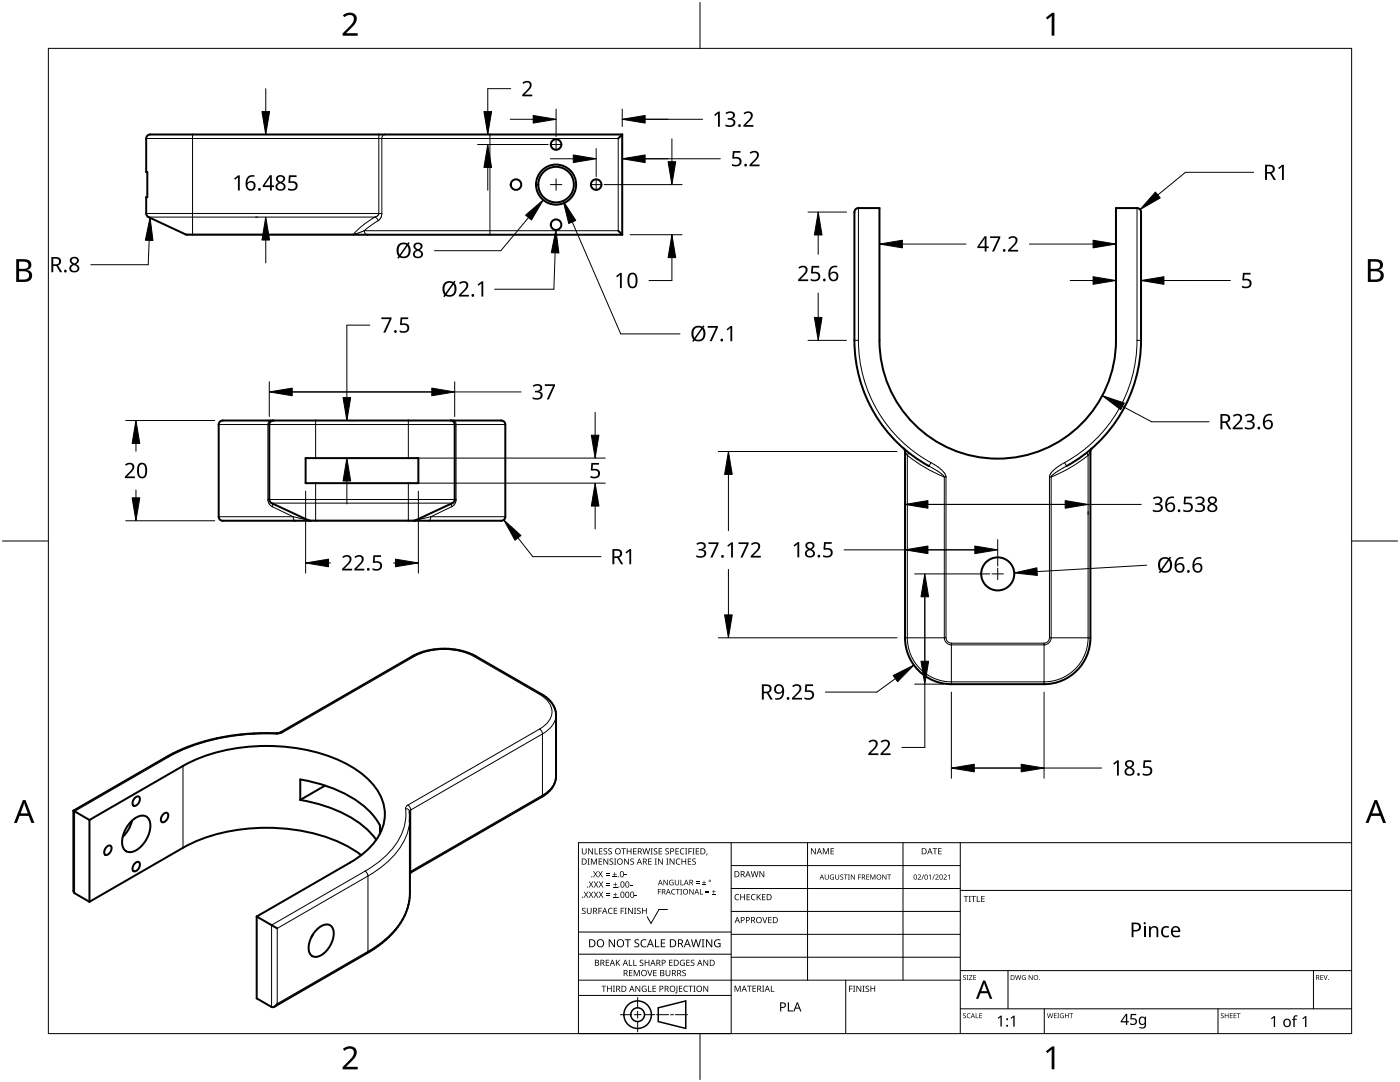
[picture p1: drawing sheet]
<svg xmlns="http://www.w3.org/2000/svg" width="279mm" height="216mm" viewBox="0 0 279 216" stroke-linecap="round" stroke-linejoin="round" font-family="sans-serif">
<g fill="none" stroke="#000" stroke-width=".2">
<path d="M29.2 27.6h94.2v18.4h-50.7M38.4 26.8v20M75.6 26.8v15.8M76.8 26.8a.72 .72 0 0 0-.6 .8v15M97.8 26.8v20M29.2 42.6h46.4M29.6 43.3h45.2M37 46.8h33.5M70.5 46.8h.1M72.7 46l-2.2 .8M72.7 46a.76 .76 0 0 0 .7 .8M74.8 43.3a16.9 16.9 0 0 0-4.3 3.5"/>
<path d="M74.8 43.3l.4 .3 .3 .4M75.5 44l-2.8 2M75.6 42.6a.9 .9 0 0 1-.8 .7M75.6 42.6h.6M76.2 42.6a1.7 1.7 0 0 1-.7 1.4M171.3 41.5v26.4M226.9 41.5v26.4M170.5 67.9h.8M171.3 67.9a27.8 27.8 0 0 0 14.5 24.4M226.9 67.9a27.8 27.8 0 0 1-14.4 24.4M226.9 67.9h.8M43.6 84.7h9.9"/>
<path d="M53.5 99.7a1.6 1.6 0 0 0 .9 1.4M53.5 99.7h37.5M53.5 84.7v15M53.5 84.7h47.3M54 83.9a.71 .71 0 0 0-.5 .8M63 96.4v7.5M63 83.9v7.5M81.5 96.4v7.5M81.5 83.9v7.5M90.5 83.9a.71 .71 0 0 1 .5 .8v15M91 99.7a1.6 1.6 0 0 1-.9 1.4M180.6 90.1h.1"/>
<path d="M180.6 90.1l.5 .8M181.1 90.9a29.4 29.4 0 0 0 7.4 4.3M181.1 90.9v36.4M181.2 90.2l-.1 .7M185.8 92.3l-.4 .7a8.6 8.6 0 0 1 3.1 2.2M185.8 92.3a5 5 0 0 1 3 2.9M188.5 95.2v32.1a1.41 1.41 0 0 0 1.4 1.4h18.5a1.41 1.41 0 0 0 1.4-1.4v-32.1M188.5 95.2h.3M188.8 95.2v32.1M209.4 95.2v32.1M209.4 95.2h.4M212.5 92.3a5.8 5.8 0 0 0-3.1 2.8v.1"/>
<path d="M212.5 92.3l.3 .7a8.5 8.5 0 0 0-3 2.2M217 90.2l.2 .7M217.2 90.9a29.4 29.4 0 0 1-7.4 4.3M217.2 90.9v36.4M217.6 90.1l-.4 .8M217.6 90.1h.1M43.6 103.1h14.9M54.4 101.1v-.3l-.2-.4h36.1l-.2 .1v.6M54.4 101.1l4.1 2M58.5 103.1l3.1 .7M58.5 103.1a.72 .72 0 0 0 .4 .8M61.6 103.8h.1"/>
<path d="M61.6 103.8h21.3M82.9 103.8h.1M86 103.1l-3.1 .7M86 103.1a.72 .72 0 0 1-.4 .8M86 103.1h14.8M90.1 101.1l-4.1 2M82.3 131h.4M82.7 131a13.2 13.2 0 0 1 11.9 0M82.7 131l-26.3 15.2M94.6 131l13.1 7.6M95 131h-.4M107.7 138.6a3.8 3.8 0 0 1 2.3 4.5 4.9 4.9 0 0 1-2.3 2.4"/>
<path d="M108.1 138.5l-.4 .1M180.6 127.3h.5M181.1 127.3a8.8 8.8 0 0 0 8.8 8.8M181.1 127.3h7.7M188.8 127.3a1.07 1.07 0 0 0 1.1 1M189.9 136.1v.4M189.9 128.3h18.5M189.9 136.1h18.5M189.9 128.3v7.8M208.4 136.1v.4M208.4 128.3v7.8M209.4 127.3a1.07 1.07 0 0 1-1 1"/>
<path d="M209.4 127.3h7.8M217.2 127.3h.4M217.2 127.3a8.8 8.8 0 0 1-8.8 8.8M33.1 151.1h.5M33.6 151.1l-18.7 10.8v16.3M36.5 152.8v16.4M55.1 146.5a42.3 42.3 0 0 0-21.5 4.6M55.2 146.3l-.1 .2M56 146.2h.4M56.4 146.2l-1.3 .3M107.7 145.5l.4 .4 .2 .5M107.7 145.5l-26.3 15.1"/>
<path d="M108.3 158.7l-.2 .3M108.3 146.4l-26.3 15.2M108.3 158.7l-26.3 15.1M108.3 146.4v12.3M111 142.7a4.5 4.5 0 0 1-2.7 3.7M111 154.9a4.5 4.5 0 0 1-2.7 3.8M72.9 173.8l.4 .4 .1 .6M72.9 173.8l-18.7 10.8v16.3M73.4 174.8l-18.1 10.5v15l18.1-10.5M73.4 174.8v15M80.9 161.4a.68 .68 0 0 1 .8 .5M80.9 161.4a10.7 10.7 0 0 1-3.6 9.1 21.2 21.2 0 0 1-4.4 3.3"/>
<path d="M81.4 160.6l-.4 .5-.1 .3M81.4 160.6l.4 .5 .2 .5M81.8 179a13.5 13.5 0 0 1-6 9.3l-2.4 1.5M81.8 164a13.5 13.5 0 0 1-6 9.3l-2.4 1.5M82 161.6l-.3 .3M82 161.6v12.2M82 173.8l.1 .2M82 173.8l-.2 .2M82.1 174h.1M73.4 189.8l-.1 .4"/>
</g>
<g fill="none" stroke="#000" stroke-width=".4">
<path d="M124.2 26.8h-94.2a.8 .8 0 0 0-.8 .8v6.7h.2v5h-.2v3.6l.4 .4 7.6 3.5h87M124.2 26.8v20M124.2 26.8l-.8 .8M123.4 46l.8 .8M43.9 84.1l.5-.2h55.5a.81 .81 0 0 1 .9 .8v18.4a.8 .8 0 0 1-.8 .8h-55.5a.81 .81 0 0 1-.9-.8v-18.4zM54.5 83.9a.8 .8 0 0 0-.8 .8l.1 15.3 .4 .4 7.7 3.5M61 91.4h22.5v5h-22.5zM89.9 83.9a.8 .8 0 0 1 .8 .8v15.3l-.4 .4-7.7 3.5M180.3 89.5l.3 .6v37.2a9.3 9.3 0 0 0 9.3 9.2h18.5a9.2 9.2 0 0 0 9.2-9.2v-37.2l.3-.6M185.4 93a28.6 28.6 0 0 1-14.9-25.1v-25.6a.8 .8 0 0 1 .8-.8h4.2v26.4a23.6 23.6 0 0 0 23.6 23.6 23.6 23.6 0 0 0 23.6-23.6v-26.4h4.2a.8 .8 0 0 1 .8 .8v25.6a28.6 28.6 0 0 1-14.9 25.1M26.9 159.2l.6-.3h.2a1.21 1.21 0 0 1-1 1.9 1.05 1.05 0 0 1 .2-1.6zM40.9 147.9l-3.6 1.2-3.3 1.5-19.4 11.2"/>
<path d="M59.9 159.6v-4.1a25.7 25.7 0 0 1 14 6.5l1.4 1.8 .5 .9v1.6M59.9 159.6a24.5 24.5 0 0 1 14.5 7.1l.7 .9M64.9 156.8l-5 2.8M111 142.7a5 5 0 0 0-2.9-4.2l-14.4-8.1-1.7-.6-1.8-.3-2-.1-1.9 .2-2 .5-1.8 .7-26.5 15.4a4.4 4.4 0 0 1-2.4 .1l-3.2 .1-3.2 .2-3.1 .5-3.2 .8M111 154.9a5 5 0 0 1-2.9 4.1l-26 15-.3 .3M111 154.9h.1M111 142.7h.1M111 142.7v12.2M14.6 161.8l3.3 1.8M14.6 161.8l.1 16.1 .2 .3 3 1.7M17.9 163.6l18.6-10.8a37 37 0 0 1 28.6-2.1 19.3 19.3 0 0 1 10.2 7 8.7 8.7 0 0 1-1.4 11.3 17.7 17.7 0 0 1-4 3.1l-18.7 10.8M17.9 163.6v16.3"/>
<path d="M21.2 169l.6-.3h.3a1.21 1.21 0 0 1-1.1 1.9 1.05 1.05 0 0 1 .2-1.6zM26.1 164a2.71 2.71 0 0 1 3.1-1.1 2.71 2.71 0 0 1 .6 3.2 5.4 5.4 0 0 1-3.7 3.9 1.68 1.68 0 0 1-1.7-2 6.3 6.3 0 0 1 1.7-4zM26.4 163.7a6.7 6.7 0 0 1-1.9 3.3M26.9 172.3l.6-.3h.2a1.21 1.21 0 0 1-1 1.8 1.05 1.05 0 0 1 .2-1.5zM32.6 162.5l.5-.3h.3a1.21 1.21 0 0 1-1.1 1.8 1.05 1.05 0 0 1 .3-1.5zM72.1 170.6a32.3 32.3 0 0 0-20.3-5.4 33.5 33.5 0 0 0-15.3 4l-18.6 10.7M81.7 161.9l.1 .3M81.8 179.1a14.5 14.5 0 0 1-7.2 10.3l-19.8 11.5M81.8 162.2v1.8M81.8 163.1v15.9M51.2 182.9l4.1 2.4M51.2 182.9v16.3l3 1.7a1 1 0 0 0 1.1-.6"/>
<path d="M62.5 186.4l-.3 .6M63.3 185.4a2.43 2.43 0 0 1 2.6-.8 2.71 2.71 0 0 1 .3 3.4 4.3 4.3 0 0 1-3.4 2.9 1.63 1.63 0 0 1-1.2-2.1 5.7 5.7 0 0 1 1.7-3.4z"/>
<circle cx="103" cy="36.8" r="1.05"/>
<circle cx="111" cy="28.8" r="1.05"/>
<circle cx="111" cy="36.8" r="3.6"/>
<circle cx="111" cy="36.8" r="4"/>
<circle cx="119" cy="36.8" r="1.05"/>
<circle cx="111" cy="44.8" r="1.05"/>
<circle cx="199.1" cy="114.5" r="3.3"/>
</g>
<path d="M9.7 9.7h260v196.5h-260z" fill="none" stroke="#000" stroke-width=".2"/>
<path d="M139.7 .5v9.2M.5 108h9.2M269.7 108h9.2M139.7 206.2v9.2" fill="none" stroke="#000" stroke-width=".2"/>
<g fill="#000">
<path d="M68.4 3.1a1.64 1.64 0 0 1 2.8 .4 2.52 2.52 0 0 1-1.2 2.2l-.9 .9h2.3v.5h-3v-.4l1.2-1.2a1.95 1.95 0 0 0 .9-2.2 1.23 1.23 0 0 0-1.8 .1zM208.7 3.5l1.3-.9h.4v4.5h-.5v-4l-.9 .8zM68.4 209.3a1.64 1.64 0 0 1 2.8 .4 2.52 2.52 0 0 1-1.2 2.2l-.9 1h2.3v.5h-3v-.5l1.2-1.2a1.95 1.95 0 0 0 .9-2.1 1.23 1.23 0 0 0-1.8 .1zM208.7 209.8l1.3-1h.4v4.6h-.5v-4l-.9 .7z"/>
<path d="M3.2 51.7h1.3a1.28 1.28 0 0 1 1.7 1.3 1.04 1.04 0 0 1-.8 .9 1.23 1.23 0 0 1 1 1.5 1.23 1.23 0 0 1-1.6 .9h-1.6zM3.8 54.1v1.7h.9a.86 .86 0 0 0 1.1-.9 .86 .86 0 0 0-1.1-.8zM3.8 52.2v1.4h.8a.78 .78 0 0 0 1.1-.7 .78 .78 0 0 0-1.1-.7z"/>
<path d="M273 51.7h1.3a1.28 1.28 0 0 1 1.7 1.3 1.04 1.04 0 0 1-.9 .9 1.23 1.23 0 0 1 1 1.5 1.23 1.23 0 0 1-1.5 .9h-1.6zM273.6 54.1v1.7h.9a.86 .86 0 0 0 1.1-.9 .86 .86 0 0 0-1.2-.8zM273.6 52.2v1.4h.8a.78 .78 0 0 0 1-.7 .78 .78 0 0 0-1.1-.7z"/>
<path d="M4.6 159.6h.5l1.8 4.6h-.6l-.6-1.4h-1.8l-.5 1.4h-.6zM4.8 160.2l-.7 2.1h1.4z"/>
<path d="M274.3 159.6h.5l1.8 4.6h-.6l-.5-1.4h-1.8l-.6 1.4h-.6zM274.6 160.2l-.7 2.1h1.4z"/>
</g>
<g fill="none" stroke="#000" stroke-width=".2">
<path d="M145.9 168.1v38.1h-30.5v-38.1h154.3M145.9 172.7h45.7M145.9 177.3h45.7M161.2 168.1v27.5M180.2 168.1v27.5M191.6 168.1v38.1M191.6 177.7h78.1M115.4 198.6h30.5M115.4 195.6h76.2M115.4 190.4h30.5M115.4 186h30.5M127.3 199v2.1"/>
<path d="M133.2 181.5h-1.7l-1.6 2.8-.7-1.4M145.9 181.9h45.7M145.9 186.4h45.7M145.9 191h45.7M168.8 195.6v10.6M191.6 193.7h78.1M201.2 193.7v7.6M262.1 193.7v7.6M123.8 202.5h2.1M126.6 202.5h1.3M127.3 201.8v1.4M127.3 203.8v2.1"/>
<path d="M128.6 202.5h2.1M131 202.5h2.4M133.8 202.5h.6M134.8 202.5h2.4M191.6 201.3h78.1M208.4 201.3v4.9M243.1 201.3v4.9"/>
</g>
<g fill="#000">
<path d="M116.1 169.3h.2v.8a.32 .32 0 0 0 .3 .3 .32 .32 0 0 0 .3-.3v-.8h.2v.8a.47 .47 0 0 1-.5 .4 .47 .47 0 0 1-.5-.5zM116.5 177.9h.2l.3 .5 .3-.5h.1l-.4 .6 .4 .6h-.1l-.3-.5-.4 .5h-.1l.4-.6zM117.3 171.3h.4l-.1 .1v1l.1 .1h-.4l.1-.1v-1zM117.4 169.3h.2l.6 1v-1h.1v1.2h-.1l-.7-1v1h-.1zM117.5 177.9h.2l.3 .5 .3-.5h.1l-.4 .6 .4 .6h-.1l-.4-.5-.3 .5h-.1l.4-.6zM117.5 175.9h.2l.3 .5 .3-.5h.1l-.4 .6 .5 .6h-.2l-.3-.5-.4 .5h-.1l.4-.6zM117.9 171.3h.3l.3 1 .4-1h.2v1.2h-.1v-1l-.4 1h-.1l-.4-1v1h-.2zM118.7 169.3h.1v1h.6v.2h-.7zM118.4 173.8h.1l.3 .5 .3-.5h.2l-.4 .6 .4 .7h-.1l-.4-.6-.3 .6h-.1l.4-.7zM118.5 177.9h.2l.2 .5 .3-.5h.2l-.4 .6 .4 .6h-.1l-.4-.5-.3 .5h-.1l.4-.6zM118.5 175.9h.2l.3 .5 .3-.5h.1l-.4 .6 .4 .6h-.1l-.3-.5-.4 .5h-.1l.4-.6zM119.5 171.3h.7v.1h-.6v.4h.5v.2h-.5v.4h.6v.1h-.7z"/>
<path d="M119.6 169.3h.6v.1h-.5v.4h.5v.1h-.5v.4h.5v.2h-.6zM119.4 173.8h.1l.3 .5 .3-.5h.2l-.4 .6 .4 .7h-.1l-.4-.6-.3 .6h-.2l.5-.7zM119.5 177.9h.1l.3 .5 .3-.5h.2l-.4 .6 .4 .6h-.1l-.4-.5-.3 .5h-.1l.4-.6zM119.5 175.9h.2l.3 .5 .3-.5h.1l-.4 .6 .4 .6h-.1l-.4-.5-.3 .5h-.1l.4-.6zM120.9 174.6h.8v.1h-.8zM120.9 174.2h.8v.1h-.8zM121 178.7h.8v.1h-.8zM121 178.3h.8v.1h-.8zM121 176.6h.8v.1h-.8zM121 176.3h.8v.1h-.8zM120.5 169.4l.4-.1h.3l-.1 .1a.25 .25 0 0 0-.4-.1 .25 .25 0 0 0 0 .4 .4 .4 0 0 1 .5 .3 .4 .4 0 0 1-.3 .5 .4 .4 0 0 1-.5-.2h.2a.27 .27 0 0 0 .4-.1 .27 .27 0 0 0-.3-.3l-.2-.2zM120.4 171.3h.2l.6 1v-1h.2v1.2h-.2l-.6-1v1h-.2z"/>
<path d="M121.4 169.4l.5-.1h.2v.1a.25 .25 0 0 0-.4-.1 .25 .25 0 0 0 0 .4 .4 .4 0 0 1 .4 .3 .4 .4 0 0 1-.2 .5 .4 .4 0 0 1-.5-.2h.1a.27 .27 0 0 0 .5-.1 .27 .27 0 0 0-.4-.3l-.2-.2zM122.3 174.9h.8v.2h-.8zM122.4 179h.8v.1h-.8zM122.4 177h.8v.1h-.8zM121.7 171.4l.4-.1 .3 .1-.1 .1a.25 .25 0 0 0-.4-.1 .25 .25 0 0 0 0 .4 .4 .4 0 0 1 .5 .3 .4 .4 0 0 1-.3 .5 .4 .4 0 0 1-.5-.3l.2 .1a.27 .27 0 0 0 .4-.2 .27 .27 0 0 0-.3-.3l-.2-.2zM122.6 174h.1v.4h.4v.1h-.4v.4h-.1v-.4h-.3v-.1h.3zM122.7 178.1h.1v.4h.4v.1h-.4v.3h-.1v-.3h-.3v-.1h.3zM122.7 176.1h.2v.3h.3v.2h-.3v.3h-.2v-.3h-.3v-.2h.3zM122.5 171.3h.5l-.2 .1v1l.2 .1h-.5l.2-.1v-1zM124 169.3h.9v.1h-.4v1.1h-.1v-1.1h-.4zM124.7 174.5h.4v.2h-.4zM124.6 171.3h.1l.7 1v-1h.1v1.2h-.2l-.6-1v1h-.1z"/>
<path d="M125.7 176.6h.5v.1h-.5zM125.1 169.3h.1v.5h.7v-.5h.1v1.2h-.1v-.6h-.7v.6h-.1zM125.8 171.4l.5-.1 .2 .1v.1a.25 .25 0 0 0-.4-.1 .25 .25 0 0 0 0 .4 .4 .4 0 0 1 .4 .3 .4 .4 0 0 1-.2 .5 .4 .4 0 0 1-.5-.3l.1 .1a.27 .27 0 0 0 .5-.2 .27 .27 0 0 0-.4-.3l-.2-.2zM126.7 178.6h.4v.2h-.4zM126.4 169.3h.6v.1h-.5v.4h.5v.1h-.5v.4h.5v.2h-.6zM128.2 169.3h.2l.2 1 .3-1h.2l.2 1 .3-1h.1l-.3 1.2h-.1l-.3-1.1-.3 1.1h-.2zM129.4 171.3h.6v.1h-.5v.4h.5v.2h-.5v.4h.5v.1h-.6zM129.8 169.3h.5l-.2 .1v1l.2 .1h-.5l.2-.1v-1zM130.7 171.3h.4l-.1 .1v1l.1 .1h-.4l.1-.1v-1zM130.5 169.4l.4-.1h.3l-.1 .1a.25 .25 0 0 0-.4-.1 .25 .25 0 0 0 0 .4 .4 .4 0 0 1 .5 .3 .4 .4 0 0 1-.3 .5 .4 .4 0 0 1-.5-.2h.2a.27 .27 0 0 0 .4-.1 .27 .27 0 0 0-.3-.3l-.2-.2zM131.3 177.4h.6v.1h-.5v.4h.5v.1h-.5v.5h-.1zM131.4 169.3h.7v.1h-.5v.4h.5v.1h-.5v.4h.5v.2h-.7z"/>
<path d="M131.3 171.3h.2l.7 1-.1-1h.2v1.2h-.2l-.6-1v1h-.2zM132.4 175.6h.2l.6 .9v-.9h.1v1h-.2l-.6-.9v.9h-.1zM133 171.3h.4l-.1 .1v1l.1 .1h-.4l.1-.1v-1zM132.8 169.4l.4-.1h.3l-.1 .1a.25 .25 0 0 0-.3-.1 .25 .25 0 0 0 0 .4 .4 .4 0 0 1 .4 .3 .4 .4 0 0 1-.3 .5 .4 .4 0 0 1-.4-.2h.1a.27 .27 0 0 0 .5-.1 .27 .27 0 0 0-.4-.3l-.2-.2zM133.7 175.7l.5-.2 .2 .1v.1a.45 .45 0 0 0-.7 .4 .45 .45 0 0 0 .6 .4v-.3h-.2v-.1h.3v.5a.6 .6 0 0 1-.8-.1 .6 .6 0 0 1 .1-.8zM134.1 177.5l.4-.1h.3l-.1 .2a.44 .44 0 0 0-.6 .4 .44 .44 0 0 0 .6 .3 .52 .52 0 0 1-.7 0 .52 .52 0 0 1 .1-.8zM133.6 171.3h.2l.7 1v-1h.1v1.2h-.2l-.6-1v1h-.2zM134.9 177.4h.8v.1h-.4v1h-.1v-1h-.3zM135 171.5l.5-.2 .3 .1-.1 .1a.49 .49 0 0 0-.7 .4 .49 .49 0 0 0 .7 .5 .52 .52 0 0 1-.6 0 .52 .52 0 0 1-.2-.6zM134.8 169.3h.7v.1h-.6v.4h.5v.1h-.5v.4h.6v.2h-.7zM134.7 175.6h.1v.7a.28 .28 0 0 0 .3 .2 .28 .28 0 0 0 .3-.2v-.7h.1v.7a.42 .42 0 0 1-.4 .4 .42 .42 0 0 1-.4-.4zM135.8 175.6h.1v.9h.5v.1h-.6z"/>
<path d="M135.8 177.4h.3l-.1 .1v.9l.1 .1h-.3l.1-.1v-.9zM135.8 169.4l.5-.2 .3 .1-.1 .1a.49 .49 0 0 0-.7 .5 .49 .49 0 0 0 .8 .4 .52 .52 0 0 1-.7 .1 .52 .52 0 0 1-.2-.6zM136 171.3h.2v.5h.6v-.5h.1v1.2h-.1v-.5h-.6v.5h-.2zM136.7 169.3h.5l-.2 .1v1l.2 .1h-.5l.2-.1v-1zM137.4 169.3h.7v.1h-.6v.4h.5v.2h-.5v.5h-.1zM137.3 171.3h.6v.1h-.5v.4h.5v.2h-.5v.4h.5v.1h-.6zM137.6 177.4h.1l.6 .9v-.9h.1v1.1h-.1l-.6-.9v.9h-.1zM138.2 169.3h.4l-.1 .1v1l.1 .1h-.4l.1-.1v-1zM138.9 176.2h.7v.1h-.7zM138.9 175.9h.7v.1h-.7zM138.2 171.4l.4-.1 .3 .1-.1 .1a.25 .25 0 0 0-.4-.1 .25 .25 0 0 0 0 .4 .4 .4 0 0 1 .5 .3 .4 .4 0 0 1-.3 .5 .4 .4 0 0 1-.5-.3l.2 .1a.27 .27 0 0 0 .4-.2 .27 .27 0 0 0-.3-.3l-.2-.2zM138.9 169.3h.6v.1h-.5v.4h.5v.1h-.5v.4h.5v.2h-.6z"/>
<path d="M139.7 177.4h.1v1h.5v.1h-.6zM140.1 176.5h.8v.1h-.8zM140.4 175.7h.2v.3h.3v.2h-.3v.3h-.2v-.3h-.3v-.2h.3zM140.8 178h.7v.2h-.7zM140.8 177.7h.7v.1h-.7zM141 170.3h.2l-.3 .4zM142.1 178.4h.7v.1h-.7zM142.4 177.6h.1v.3h.3v.1h-.3v.3h-.1v-.3h-.3v-.1h.3zM146.8 178.6l.4-.2 .3 .1v.1a.49 .49 0 0 0-.7 .4 .49 .49 0 0 0 .7 .5 .52 .52 0 0 1-.7 0 .52 .52 0 0 1-.2-.6zM147.7 178.4h.2v.5h.6v-.5h.2v1.2h-.2v-.5h-.6v.5h-.2zM149 178.4h.7v.1h-.5v.4h.4v.2h-.4v.4h.5v.1h-.7zM150 178.6l.5-.2 .3 .1-.1 .1a.49 .49 0 0 0-.7 .4 .49 .49 0 0 0 .8 .5 .52 .52 0 0 1-.7 0 .52 .52 0 0 1-.2-.6z"/>
<path d="M149.8 173.8h.2l.2 1.1 .3-1.1h.2l.3 1.1 .2-1.1h.2l-.3 1.2h-.2l-.3-1-.3 1h-.1zM151 178.4h.2v.6l.5-.6h.2l-.5 .5 .5 .7h-.2l-.4-.6-.1 .6h-.2zM151.6 173.8h.1l.7 1v-1h.1v1.2h-.2l-.6-1v1h-.1zM152.1 178.4h.7v.1h-.6v.4h.5v.2h-.5v.4h.6v.1h-.7zM161.8 169.3h.2l.7 1v-1h.1v1.2h-.2l-.6-1v1h-.2zM164.2 169.3h.2l.4 .9 .4-.9h.2v1.2h-.1v-1.1l-.4 1.1h-.1l-.4-1.1v1.1h-.2zM164.6 174.5h.1v.7a.26 .26 0 0 0 .3 .2 .26 .26 0 0 0 .3-.2v-.7h.1v.7a.39 .39 0 0 1-.4 .3 .39 .39 0 0 1-.4-.3zM165.7 174.6l.5-.1h.2v.2a.42 .42 0 0 0-.7 .3 .42 .42 0 0 0 .6 .4v-.3h-.2v-.1h.4v.5a.56 .56 0 0 1-.8-.1 .56 .56 0 0 1 0-.8zM165.8 169.3h.6v.1h-.5v.4h.5v.1h-.5v.4h.5v.2h-.6zM166.7 174.5h.1v.7a.26 .26 0 0 0 .3 .2 .26 .26 0 0 0 .2-.2v-.7h.2v.7a.39 .39 0 0 1-.4 .3 .39 .39 0 0 1-.4-.3zM167.7 174.6l.4-.1h.2v.1a.24 .24 0 0 0-.4 0 .24 .24 0 0 0-.1 .3 .24 .24 0 0 0 .3 .1 .33 .33 0 0 1 .1 .5 .33 .33 0 0 1-.5 0v-.1a.26 .26 0 0 0 .4 0 .26 .26 0 0 0 .1-.3 .26 .26 0 0 0-.4-.1zM168.4 174.5h.8v.1h-.4v.9h-.1v-.9h-.3z"/>
<path d="M169.2 174.5h.4l-.1 .1v.8l.1 .1h-.4l.2-.1v-.8zM169.8 174.5h.2l.5 .8v-.8h.1v1h-.1l-.6-.8v.8h-.1zM171.3 174.5h.5v.1h-.4v.4h.4v.1h-.4v.4h-.1zM172.9 174.5h.6v.1h-.5v.3h.4v.1h-.4v.4h.5v.1h-.6zM173.7 174.5h.2l.3 .8 .3-.8h.2v1h-.1v-.9l-.5 .9-.3-.9v.9h-.1zM176.1 174.5h.1l.6 .8v-.8h.1v1h-.1l-.6-.8v.8h-.1zM177.1 174.5h.7v.1h-.3v.9h-.1v-.9h-.3zM183.1 174.6a.37 .37 0 0 1 .6 0 .37 .37 0 0 1-.2 .6l-.2 .2h.5v.1h-.7l.3-.4a.27 .27 0 0 0 .3-.3 .27 .27 0 0 0-.4-.2zM184.3 174.5h.1l-.4 1h-.1zM185.4 174.7l.3-.2v1h-.1v-.9l-.2 .2zM186.4 174.5h.2l-.4 1h-.1zM186.1 169.3h.9v.1h-.3v1.1h-.2v-1.1h-.4z"/>
<path d="M186.7 174.6a.37 .37 0 0 1 .6 0 .37 .37 0 0 1-.3 .6l-.2 .2h.5v.1h-.6l.2-.4a.27 .27 0 0 0 .3-.3 .27 .27 0 0 0-.4-.2zM187.2 169.3h.7v.1h-.5v.4h.5v.1h-.5v.4h.5v.2h-.7zM188.3 174.6a.37 .37 0 0 1 .6 0 .37 .37 0 0 1-.2 .6l-.3 .2h.6v.1h-.7l.3-.4a.27 .27 0 0 0 .2-.3 .27 .27 0 0 0-.3-.2zM189.2 174.7l.3-.2v1h-.1v-.9l-.2 .2zM192.3 178.8h.9v.1h-.3v1.1h-.2v-1.1h-.4zM193.3 178.8h.5l-.2 .1v1l.2 .1h-.5l.2-.1v-1zM193.8 178.8h1v.1h-.4v1.1h-.2v-1.1h-.4zM194.9 178.8h.2v1.1h.5v.1h-.7zM195.8 178.8h.7v.1h-.5v.4h.5v.1h-.5v.5h.5v.1h-.7zM116.2 181.3l.4-.2 .3 .1-.1 .1a.25 .25 0 0 0-.4-.1 .25 .25 0 0 0 0 .4 .4 .4 0 0 1 .5 .3 .4 .4 0 0 1-.3 .5 .4 .4 0 0 1-.5-.2h.2a.27 .27 0 0 0 .4-.1 .27 .27 0 0 0-.3-.3l-.2-.2zM117.1 181.1h.2v.8a.32 .32 0 0 0 .3 .3 .32 .32 0 0 0 .3-.3v-.8h.2v.8a.47 .47 0 0 1-.5 .5 .47 .47 0 0 1-.5-.5zM119.4 181.1h.7v.2h-.5v.4h.5v.1h-.5v.6h-.2z"/>
<path d="M120 196.7h1v.1h-.4v1.1h-.2v-1.1h-.4zM120.9 191.5h.7v.1h-.6v.4h.5v.2h-.5v.4h.6v.1h-.7zM121.5 181.3l.4-.2 .4 .1-.1 .1a.49 .49 0 0 0-.7 .5 .49 .49 0 0 0 .7 .4 .52 .52 0 0 1-.6 .1 .52 .52 0 0 1-.3-.6zM121.1 196.7h.2v.5h.6v-.5h.2v1.2h-.2v-.6h-.6v.6h-.2zM121.5 187.4h.2l.9 1.3v-1.3h.1v1.6h-.2l-.8-1.3v1.3h-.2zM122.3 196.7h.4l-.1 .1v1l.1 .1h-.4l.2-.1v-1zM122.5 181.1h.7v.2h-.6v.4h.5v.1h-.5v.4h.6v.2h-.7zM122.9 191.5h.2v.6l.5-.6h.2l-.5 .5 .5 .7h-.2l-.4-.6-.1 .6h-.2zM123.9 181.1h.6v.2h-.5v.4h.5v.1h-.5v.6h-.1zM124.7 181.1h.4l-.2 .2v.9l.2 .2h-.4l.1-.2v-.9zM124.7 187.4h1.2v.2h-.5v1.4h-.2v-1.4h-.5zM125.5 191.5h.2v1.1h.5v.1h-.7z"/>
<path d="M125.5 193.6h.7v.1h-.5v.4h.5v.1h-.5v.4h.5v.2h-.7zM125.3 181.1h.2l.7 1.1-.1-1.1h.2v1.3h-.2l-.6-1v1h-.2zM126.4 191.5h.1v1.1h.6v.1h-.7zM126.5 181.1h.5l-.2 .2v.9l.2 .2h-.5l.2-.2v-.9zM126.5 193.6h.2l.4 1 .4-1h.2v1.2h-.2v-1.1l-.4 1.1h-.1l-.4-1.1v1.1h-.1zM126.7 187.6l.3-.2 .6 .1-.2 .1a.33 .33 0 0 0-.6 .2 .33 .33 0 0 0 .4 .4 .47 .47 0 0 1 .4 .6 .47 .47 0 0 1-.7 .2h-.3v-.2h.2a.35 .35 0 0 0 .6-.2 .35 .35 0 0 0-.5-.4l-.3-.2zM126.8 196.7h.2l.6 1v-1h.2v1.2h-.2l-.7-1 .1 1h-.2zM127.2 181.3l.4-.2 .3 .1-.1 .1a.25 .25 0 0 0-.4-.1 .25 .25 0 0 0 0 .4 .4 .4 0 0 1 .5 .3 .4 .4 0 0 1-.3 .5 .4 .4 0 0 1-.5-.2h.2a.27 .27 0 0 0 .4-.1 .27 .27 0 0 0-.3-.3l-.2-.2zM127.7 191.6l.4-.1 .3 .1-.1 .1a.25 .25 0 0 0-.3-.1 .25 .25 0 0 0 0 .4 .4 .4 0 0 1 .4 .3 .4 .4 0 0 1-.3 .5 .4 .4 0 0 1-.4-.3l.1 .1a.27 .27 0 0 0 .5-.2 .27 .27 0 0 0-.4-.3l-.2-.2zM128 187.6l.6-.2 .4 .1-.1 .2a.63 .63 0 0 0-.9 .5 .63 .63 0 0 0 1 .6v.2a.83 .83 0 0 1-1.1-.3 .83 .83 0 0 1 .1-1.1zM128.2 196.8l.6-.1 .2 .1v.1a.5 .5 0 0 0-.8 .4 .5 .5 0 0 0 .7 .5v-.4h-.3v-.1h.4v.6a.66 .66 0 0 1-.8-.2 .66 .66 0 0 1 0-.9zM128.1 181.1h.2v.6h.6v-.6h.2v1.3h-.2v-.6h-.6v.6h-.2z"/>
<path d="M129.2 193.6h.1l.4 1 .3-1h.2l-.4 1.2h-.2zM129.3 196.7h.2v1.1h.5v.1h-.7zM128.7 191.5h.1v.5h.6v-.5h.2v1.2h-.2v-.5h-.6v.5h-.1zM130.7 187.4h.2v1.4h.7v.2h-.9zM130.2 196.7h.7v.1h-.5v.4h.5v.1h-.5v.5h.5v.1h-.7zM130.4 193.6h.6v.1h-.5v.4h.5v.1h-.5v.4h.5v.2h-.6zM131.9 187.4h.9v.2h-.7v.5h.6v.2h-.6v.5h.7v.2h-.9zM132.8 193.6h.2v.7a.32 .32 0 0 0 .3 .4 .32 .32 0 0 0 .3-.4v-.7h.2v.7a.47 .47 0 0 1-.5 .5 .47 .47 0 0 1-.5-.5zM133.5 191.5h.7v.1h-.5v.4h.5v.2h-.5v.4h.5v.1h-.7zM135 196.7h.2v1.3l-.1 .2h-.3l-.1-.1 .3-.2zM135.5 196.7h.7v.1h-.5v.4h.4v.1h-.4v.5h.5v.1h-.7zM135.8 191.7l.5-.2 .4 .1-.1 .1a.5 .5 0 0 0-.8 .4 .5 .5 0 0 0 .7 .5v-.4h-.2v-.1h.4v.6a.66 .66 0 0 1-.9-.1 .66 .66 0 0 1 0-.9z"/>
<path d="M136.2 193.7l.4-.2 .3 .1-.1 .1a.25 .25 0 0 0-.4-.1 .25 .25 0 0 0 0 .4 .4 .4 0 0 1 .5 .3 .4 .4 0 0 1-.3 .5 .4 .4 0 0 1-.5-.2h.2a.27 .27 0 0 0 .5-.1 .27 .27 0 0 0-.4-.3l-.2-.2zM136.5 196.8l.5-.1 .3 .1-.1 .1a.49 .49 0 0 0-.7 .4 .49 .49 0 0 0 .8 .4 .52 .52 0 0 1-.7 .1 .52 .52 0 0 1-.2-.6zM137 191.5h.6v.1h-.5v.4h.5v.2h-.5v.4h.5v.1h-.6zM137.4 196.7h.9v.1h-.4v1.1h-.1v-1.1h-.4zM137.9 191.6l.4-.1 .3 .1-.1 .1a.25 .25 0 0 0-.4-.1 .25 .25 0 0 0 0 .4 .4 .4 0 0 1 .5 .3 .4 .4 0 0 1-.3 .5 .4 .4 0 0 1-.5-.3l.2 .1a.27 .27 0 0 0 .4-.2 .27 .27 0 0 0-.3-.3l-.2-.2zM138.4 196.7h.4l-.1 .1v1l.1 .1h-.4l.1-.1v-1zM137.9 187.4h.2l.3 1.4 .4-1.4h.2l.4 1.4 .3-1.4h.2l-.4 1.6h-.2l-.4-1.3-.4 1.3h-.2zM140 187.4h.6l-.2 .2v1.3l.2 .1h-.6l.2-.1v-1.3zM140.4 196.7h.1l.7 1v-1h.1v1.2h-.1l-.7-1v1h-.1zM140.4 191.5h.2l.6 1v-1h.1v1.2h-.1l-.7-1v1h-.1zM140.9 187.4h.2l.9 1.3v-1.3h.1v1.6h-.2l-.8-1.3v1.3h-.2zM142.7 187.6l.7-.2 .4 .1-.1 .2a.65 .65 0 0 0-1 .5 .65 .65 0 0 0 .9 .6v-.4h-.3v-.2h.5v.7a.86 .86 0 0 1-1.1-.1 .86 .86 0 0 1 0-1.2z"/>
<path d="M146.6 196.7h.2l.4 1 .4-1h.2v1.2h-.1v-1.1l-.4 1.1h-.2l-.4-1.1v1.1h-.1zM149.1 196.7h.9v.1h-.4v1.1h-.1v-1.1h-.4zM150.2 196.7h.7v.1h-.6v.4h.5v.1h-.5v.5h.6v.1h-.7zM152.1 183h.2l.3 1 .4-1h.1l-.4 1.2h-.1zM152.1 196.7h.4l-.1 .1v1l.1 .1h-.4l.1-.1v-1zM153.8 196.7h.2v1.1h.5v.1h-.7zM153.3 183h.7v.1h-.5v.4h.5v.1h-.5v.5h.5v.1h-.7zM169.5 196.7h.6v.1h-.5v.5h.5v.1h-.5v.5h-.1zM170.2 196.7h.5l-.2 .1v1l.2 .1h-.5l.2-.1v-1zM170.9 196.7h.2l.6 1v-1h.2v1.2h-.2l-.6-1v1h-.2zM172.1 196.7h.5l-.2 .1v1l.2 .1h-.5l.2-.1v-1zM172.8 196.8l.4-.1h.2v.2a.25 .25 0 0 0-.4-.1 .25 .25 0 0 0 0 .4 .4 .4 0 0 1 .5 .3 .4 .4 0 0 1-.3 .4 .4 .4 0 0 1-.5-.2l.2 .1a.27 .27 0 0 0 .4-.2 .27 .27 0 0 0-.3-.3l-.3-.2z"/>
<path d="M173.7 196.7h.2v.5h.6v-.5h.2v1.2h-.2v-.6h-.6v.6h-.2zM192.2 194.7l.4-.1h.2l-.1 .1a.24 .24 0 0 0-.3 0 .24 .24 0 0 0-.1 .3 .24 .24 0 0 0 .4 .1 .31 .31 0 0 1 0 .4 .31 .31 0 0 1-.5-.1 .24 .24 0 0 0 .3 .1 .24 .24 0 0 0 .1-.3l-.4-.3zM192.9 194.6h.4l-.1 .1v.7l.1 .1h-.4l.1-.1v-.7zM193.4 194.6h.6l-.5 .8h.6v.1h-.7l.5-.8h-.5zM194.2 194.6h.6v.1h-.4v.3h.4v.1h-.4v.3h.4v.1h-.6zM202.6 194.6h.1l.2 .8 .2-.8h.2l.2 .8 .2-.8h.1l-.2 .9h-.2l-.2-.8-.2 .8h-.2zM204 194.7l.4-.1h.3l-.1 .1a.4 .4 0 0 0-.6 .4 .4 .4 0 0 0 .6 .3v-.3l-.2-.1h.3v.5a.53 .53 0 0 1-.7-.1 .53 .53 0 0 1 0-.7zM205.3 194.6h.1l.6 .8v-.8h.1v.9h-.2l-.5-.8v.8h-.1zM229.3 184.8h.3l.1 .3a.83 .83 0 0 1 .9-.3 .83 .83 0 0 1 .6 .8v1.4h-.4v-1.4a.59 .59 0 0 0-.7-.5 .59 .59 0 0 0-.4 .8v1.1h-.4zM232 185.1l.4-.3h.5l.4 .1-.1 .3a.8 .8 0 0 0-1.1 .7 .8 .8 0 0 0 1 .8l.2-.1v.3a1.12 1.12 0 0 1-1.4-.2 1.12 1.12 0 0 1 0-1.5zM263.5 194.6h.6v.1h-.5v.3h.4v.1h-.4v.3h.5v.1h-.6zM264.1 194.6h.2l.2 .8 .3-.8h.2l-.4 .9h-.1z"/>
<path d="M157.2 200h.3v1.6h.8v.2h-1.1zM192.2 202.3l.4-.1h.2l-.1 .1a.24 .24 0 0 0-.3 0 .24 .24 0 0 0-.1 .3 .24 .24 0 0 0 .4 .1 .31 .31 0 0 1 0 .5 .31 .31 0 0 1-.5-.2 .24 .24 0 0 0 .3 .1 .24 .24 0 0 0 .1-.3l-.4-.2zM193.1 202.3l.3-.1h.3l-.1 .1a.39 .39 0 0 0-.5 .4 .39 .39 0 0 0 .5 .3 .46 .46 0 0 1-.6 0 .46 .46 0 0 1 .1-.7zM194.7 202.2h.1v.8h.5v.2h-.6zM195.4 202.2h.6v.1h-.4v.3h.4v.1h-.4v.4h.4v.1h-.6zM199.1 203.1l.6-.4h.2v2.1h-.2v-1.9l-.5 .4zM201.7 203.1l.6-.4h.2v2.1h-.3v-1.9l-.4 .4zM209 202.2h.1l.2 .8 .2-.8h.1l.3 .8 .2-.8h.1l-.3 1h-.1l-.2-.9-.3 .9h-.1zM210.3 202.2h.6v.1h-.4v.3h.3v.1h-.3v.4h.4v.1h-.6zM211 202.2h.4l-.2 .1v.8l.2 .1h-.4l.1-.1v-.8zM211.6 202.3l.7-.1-.1 .1a.4 .4 0 0 0-.6 .4 .4 .4 0 0 0 .6 .3v-.2l-.2-.2h.3v.5a.53 .53 0 0 1-.7-.1 .53 .53 0 0 1 0-.7zM212.5 202.2h.2v.4h.5v-.4h.1v1h-.1v-.5h-.5v.5h-.2z"/>
<path d="M213.4 202.2h.8v.1h-.3v.9h-.2v-.9h-.3zM225.7 202.3h1.1v.3h-.9l-.1 .6a.75 .75 0 0 1 1.1 .7 .75 .75 0 0 1-1.1 .6l-.3-.1v-.2l.3 .1a.51 .51 0 0 0 .8-.4 .51 .51 0 0 0-.7-.5l-.3-.1zM243.7 202.3l.3-.1h.2v.1a.24 .24 0 0 0-.3 0 .24 .24 0 0 0-.1 .3 .24 .24 0 0 0 .3 .1 .31 .31 0 0 1 0 .5 .31 .31 0 0 1-.5-.2 .24 .24 0 0 0 .4 .1 .24 .24 0 0 0 0-.3l-.3-.2zM244.4 202.2h.2v.4h.5v-.4h.1v1h-.1v-.5h-.5v.5h-.2zM245.4 202.2h.6v.1h-.4v.3h.4v.1h-.4v.4h.4v.1h-.6zM246.2 202.2h.5v.1h-.4v.3h.4v.1h-.4v.4h.4v.1h-.5zM246.8 202.2h.8v.1h-.3v.9h-.2v-.9h-.3zM253.7 203.2l.6-.5h.2v2.2h-.3v-1.9l-.4 .4zM258.2 202.7l.3-.1h.5l-.1 .3-.4-.1-.1 .2v.3h.4v.2h-.4v1.4h-.3v-1.4h-.3l.3-.2zM259.9 203.2l.6-.5h.2v2.2h-.2v-1.9l-.5 .4z"/>
<path d="M116.1 171.3h.4a.61 .61 0 0 1 .6 .6 .61 .61 0 0 1-.6 .6h-.4zM116.3 171.4v1h.1a.48 .48 0 0 0 .5-.5 .48 .48 0 0 0-.4-.5z"/>
<path d="M122.7 169.9a.61 .61 0 0 1 1.2 0 .61 .61 0 0 1-1.2 0zM122.9 169.9a.45 .45 0 0 0 .9 0 .45 .45 0 0 0-.9 0z"/>
<path d="M123.1 171.9a.61 .61 0 0 1 1.2 0 .61 .61 0 0 1-1.2 0zM123.3 171.9a.45 .45 0 0 0 .9 0 .45 .45 0 0 0-.9 0z"/>
<path d="M123.9 173.9a.5 .5 0 0 1 .6 .1 .5 .5 0 0 1 0 .7 .44 .44 0 0 1-.6 .3 .44 .44 0 0 1-.2-.6zM123.9 174a.48 .48 0 0 0-.1 .6 .48 .48 0 0 0 .5 .3v-.8l-.1-.1z"/>
<path d="M124 178a.5 .5 0 0 1 .6 .1 .5 .5 0 0 1 0 .6 .44 .44 0 0 1-.6 .4 .44 .44 0 0 1-.2-.6zM124.1 178.1a.48 .48 0 0 0-.2 .6 .48 .48 0 0 0 .5 .3v-.8l-.1-.2z"/>
<path d="M124 176a.5 .5 0 0 1 .6 .1 .5 .5 0 0 1 0 .6 .44 .44 0 0 1-.6 .4 .44 .44 0 0 1-.2-.7zM124.1 176.1a.48 .48 0 0 0-.2 .5 .48 .48 0 0 0 .5 .3v-.7l-.1-.2z"/>
<path d="M124.9 178a.5 .5 0 0 1 .7 .1 .5 .5 0 0 1 0 .6 .44 .44 0 0 1-.6 .4 .44 .44 0 0 1-.2-.6zM125 178.1a.48 .48 0 0 0-.1 .6 .48 .48 0 0 0 .4 .3l.1-.8-.2-.2z"/>
<path d="M124.9 176a.5 .5 0 0 1 .7 .1 .5 .5 0 0 1 0 .6 .44 .44 0 0 1-.6 .4 .44 .44 0 0 1-.2-.7zM125 176.1a.48 .48 0 0 0-.1 .5 .48 .48 0 0 0 .5 .3v-.7l-.1-.2z"/>
<path d="M125.9 178a.5 .5 0 0 1 .6 .1 .5 .5 0 0 1 0 .6 .44 .44 0 0 1-.5 .4 .44 .44 0 0 1-.2-.6zM126 178.1a.48 .48 0 0 0-.2 .6 .48 .48 0 0 0 .5 .3l.1-.8-.2-.2z"/>
<path d="M127.3 169.3h.3a.35 .35 0 0 1 .5 .2 .35 .35 0 0 1-.3 .4l.4 .6h-.2l-.3-.5h-.3v.5h-.1zM127.4 169.4v.4h.2a.23 .23 0 0 0 .3-.2 .23 .23 0 0 0-.3-.2z"/>
<path d="M127.5 171.3h.2l.4 1.2h-.1l-.2-.4h-.4l-.2 .4h-.1zM127.6 171.5l-.2 .5h.4z"/>
<path d="M128.3 171.3h.3a.35 .35 0 0 1 .5 .2 .35 .35 0 0 1-.3 .5l.4 .5h-.2l-.3-.5h-.2v.5h-.2zM128.5 171.4v.5h.1a.23 .23 0 0 0 .3-.2 .23 .23 0 0 0-.3-.3z"/>
<path d="M131.7 175.5h.1l.5 1.1h-.2l-.1-.3h-.4l-.2 .3h-.1zM131.8 175.7l-.2 .5h.3z"/>
<path d="M132.1 177.4h.3a.31 .31 0 0 1 .4 .2 .31 .31 0 0 1-.2 .4l.3 .5h-.2l-.3-.5h-.2v.5h-.1zM132.2 177.5v.4h.2a.21 .21 0 0 0 .2-.2 .21 .21 0 0 0-.2-.2z"/>
<path d="M133.3 177.4h.1l.5 1.1h-.2l-.1-.4h-.4l-.2 .4h-.1zM133.4 177.5l-.2 .5h.4z"/>
<path d="M133.8 169.3h.3a.41 .41 0 0 1 .4 .5 .41 .41 0 0 1-.6 .2v.5h-.1zM133.9 169.4v.5a.29 .29 0 0 0 .5-.3 .29 .29 0 0 0-.5-.2z"/>
<path d="M136.9 175.5h.1l.4 1.1h-.1l-.1-.3h-.5l-.1 .3h-.1zM137 175.7l-.2 .5h.3z"/>
<path d="M136.2 177.9a.55 .55 0 0 1 1.1 0 .55 .55 0 0 1-1.1 0zM136.4 177.9a.45 .45 0 0 0 .9 0 .45 .45 0 0 0-.9 0z"/>
<path d="M137.6 175.6h.3a.31 .31 0 0 1 .4 .2 .31 .31 0 0 1-.2 .4l.3 .4h-.2l-.3-.4h-.2v.4h-.1zM137.7 175.7v.4h.2a.21 .21 0 0 0 .2-.2 .21 .21 0 0 0-.2-.2z"/>
<path d="M139 177.4h.1l.4 1.1h-.1l-.1-.4h-.5l-.1 .4h-.1zM139.1 177.5l-.2 .5h.3z"/>
<path d="M139.8 169.3h.4a.61 .61 0 0 1 .6 .6 .61 .61 0 0 1-.7 .6h-.3zM140 169.4v.9h.1a.48 .48 0 0 0 .5-.4 .48 .48 0 0 0-.4-.5z"/>
<path d="M141.4 175.8a.25 .25 0 0 1 .5 0 .25 .25 0 0 1-.5 0zM141.5 175.8a.15 .15 0 0 0 .3 0 .15 .15 0 0 0-.3 0z"/>
<path d="M146.6 173.8h.4a.61 .61 0 0 1 .6 .6 .61 .61 0 0 1-.7 .6h-.3zM146.7 174v.9h.2a.48 .48 0 0 0 .5-.5 .48 .48 0 0 0-.5-.4z"/>
<path d="M147.8 173.8h.4a.35 .35 0 0 1 .4 .3 .35 .35 0 0 1-.2 .4l.3 .5h-.2l-.3-.5h-.2v.5h-.2zM148 174v.4h.2a.23 .23 0 0 0 .3-.2 .23 .23 0 0 0-.3-.2z"/>
<path d="M149.2 173.8h.1l.5 1.2h-.1l-.2-.3h-.5l-.1 .3h-.2zM149.3 174l-.2 .5h.4z"/>
<path d="M153 178.4h.4a.61 .61 0 0 1 .6 .6 .61 .61 0 0 1-.6 .6h-.4zM153.2 178.5v1h.1a.48 .48 0 0 0 .5-.5 .48 .48 0 0 0-.4-.5z"/>
<path d="M163.4 169.2h.2l.5 1.3h-.2l-.2-.4h-.4l-.2 .4h-.1zM163.5 169.4l-.2 .6h.4z"/>
<path d="M164 174.5h.1l.4 1h-.2l-.1-.3h-.4l-.1 .3h-.1zM164 174.6l-.1 .5h.3z"/>
<path d="M172 174.5h.3a.29 .29 0 0 1 .3 .2 .29 .29 0 0 1-.1 .4l.2 .4h-.1l-.3-.4h-.2v.4h-.1zM172.1 174.6v.4h.2a.2 .2 0 0 0 .2-.2 .2 .2 0 0 0-.2-.2z"/>
<path d="M174.9 175a.51 .51 0 0 1 1 0 .51 .51 0 0 1-1 0zM175.1 175a.38 .38 0 0 0 .7 0 .38 .38 0 0 0-.7 0z"/>
<path d="M182.5 174.6l.1-.1a.51 .51 0 0 1 .4 .5 .51 .51 0 0 1-.5 .5l-.2-.4zM182.5 174.6v.1a.39 .39 0 0 0-.1 .4 .39 .39 0 0 0 .4 .3 .4 .4 0 0 0 .1-.5 .4 .4 0 0 0-.4-.3z"/>
<path d="M184 169.3h.3a.61 .61 0 0 1 .6 .6 .61 .61 0 0 1-.6 .6h-.3zM184.1 169.4v.9h.2a.48 .48 0 0 0 .5-.4 .48 .48 0 0 0-.5-.5z"/>
<path d="M184.6 174.6l.1-.1a.51 .51 0 0 1 .5 .5 .51 .51 0 0 1-.5 .5l-.2-.4zM184.7 174.6v.1a.39 .39 0 0 0-.1 .4 .39 .39 0 0 0 .4 .3 .4 .4 0 0 0 .1-.5 .4 .4 0 0 0-.4-.3z"/>
<path d="M185.5 169.2h.1l.5 1.3h-.1l-.2-.4h-.5l-.1 .4h-.2zM185.6 169.4l-.2 .6h.4z"/>
<path d="M187.6 174.6l.1-.1a.51 .51 0 0 1 .5 .5 .51 .51 0 0 1-.5 .5l-.2-.4zM187.7 174.6l-.1 .1a.39 .39 0 0 0 0 .4 .39 .39 0 0 0 .3 .3 .4 .4 0 0 0 .2-.5 .4 .4 0 0 0-.4-.3z"/>
<path d="M118.4 181.1h.3a.35 .35 0 0 1 .4 .3 .35 .35 0 0 1-.2 .4l.3 .6h-.1l-.3-.5h-.3v.5h-.1zM118.5 181.3v.4h.2a.23 .23 0 0 0 .3-.2 .23 .23 0 0 0-.3-.2z"/>
<path d="M118.7 191.5h.4a.31 .31 0 0 1 .4 .2 .31 .31 0 0 1-.2 .4 .33 .33 0 0 1 .3 .4 .33 .33 0 0 1-.4 .2h-.5zM118.9 192.2v.4h.2a.23 .23 0 0 0 .3-.2 .23 .23 0 0 0-.3-.2zM118.9 191.6v.4h.2a.21 .21 0 0 0 .3-.2 .21 .21 0 0 0-.3-.2z"/>
<path d="M117.6 187.4h.5a.79 .79 0 0 1 .7 .8 .79 .79 0 0 1-.8 .8h-.4zM117.8 187.6v1.2h.2a.62 .62 0 0 0 .6-.6 .62 .62 0 0 0-.6-.6z"/>
<path d="M119.8 191.5h.4a.35 .35 0 0 1 .4 .3 .35 .35 0 0 1-.2 .4l.3 .5h-.2l-.3-.5h-.2v.5h-.2zM120 191.6v.5h.2a.23 .23 0 0 0 .3-.2 .23 .23 0 0 0-.3-.3z"/>
<path d="M119.3 187.6a.77 .77 0 0 1 1.1 .1 .77 .77 0 0 1-.2 1.1 .77 .77 0 0 1-1-.2l-.1-.6zM119.5 187.7a.63 .63 0 0 0-.2 .8 .63 .63 0 0 0 .8 .3 .63 .63 0 0 0 .2-.9 .63 .63 0 0 0-.8-.2z"/>
<path d="M120.6 181.1h.2l.4 1.3h-.1l-.2-.4h-.4l-.2 .4h-.1zM120.7 181.3l-.2 .6h.4z"/>
<path d="M122.1 191.5h.2l.5 1.2h-.2l-.1-.3h-.5l-.2 .3h-.1zM122.2 191.7l-.2 .5h.4z"/>
<path d="M123 196.7h.3a.35 .35 0 0 1 .4 .2 .35 .35 0 0 1-.2 .5l.3 .5h-.1l-.3-.5h-.3v.5h-.1zM123.1 196.8v.5h.2a.23 .23 0 0 0 .3-.3 .23 .23 0 0 0-.3-.2z"/>
<path d="M123.3 187.6a.77 .77 0 0 1 1.1 .1 .77 .77 0 0 1-.2 1.1 .77 .77 0 0 1-1.1-.2v-.6zM123.5 187.7a.63 .63 0 0 0-.2 .8 .63 .63 0 0 0 .8 .3 .63 .63 0 0 0 .2-.9 .63 .63 0 0 0-.8-.2z"/>
<path d="M124.5 193.6h.3a.35 .35 0 0 1 .4 .2 .35 .35 0 0 1-.2 .4l.3 .6h-.1l-.3-.5h-.3v.5h-.1zM124.6 193.7v.4h.2a.23 .23 0 0 0 .3-.2 .23 .23 0 0 0-.3-.2z"/>
<path d="M124 196.7h.4a.61 .61 0 0 1 .6 .6 .61 .61 0 0 1-.6 .6h-.4zM124.2 196.8v1h.2a.48 .48 0 0 0 .5-.5 .48 .48 0 0 0-.5-.5z"/>
<path d="M124.7 191.5h.2l.4 1.2h-.1l-.2-.3h-.4l-.2 .3h-.1zM124.8 191.7l-.2 .5h.4z"/>
<path d="M126 196.7h.2l.4 1.2h-.1l-.2-.4h-.4l-.2 .4h-.1zM126.1 196.8l-.2 .6h.4z"/>
<path d="M127.9 194.2a.61 .61 0 0 1 1.2 0 .61 .61 0 0 1-1.2 0zM128.1 194.2a.45 .45 0 0 0 .9 0 .45 .45 0 0 0-.9 0z"/>
<path d="M129.7 187.4h.2l.6 1.6h-.2l-.2-.5h-.6l-.2 .5h-.2zM129.8 187.6l-.3 .7h.5z"/>
<path d="M130.2 191.5h.2l.4 1.2h-.1l-.2-.3h-.4l-.2 .3h-.1zM130.3 191.7l-.2 .5h.4z"/>
<path d="M131 191.5h.3a.35 .35 0 0 1 .5 .3 .35 .35 0 0 1-.3 .4l.4 .5h-.2l-.3-.5h-.2v.5h-.2zM131.2 191.6v.5h.1a.23 .23 0 0 0 .3-.2 .23 .23 0 0 0-.3-.3z"/>
<path d="M131.8 193.6h.3a.31 .31 0 0 1 .4 .1 .31 .31 0 0 1-.2 .4 .33 .33 0 0 1 .3 .4 .33 .33 0 0 1-.4 .3h-.4zM131.9 194.2v.4h.3a.23 .23 0 0 0 .2-.2 .23 .23 0 0 0-.3-.2zM131.9 193.7v.4h.2a.21 .21 0 0 0 .3-.2 .21 .21 0 0 0-.3-.2z"/>
<path d="M131.6 196.7h.3a.41 .41 0 0 1 .5 .5 .41 .41 0 0 1-.6 .2v.5h-.2zM131.8 196.8v.5a.29 .29 0 0 0 .4-.2 .29 .29 0 0 0-.4-.3z"/>
<path d="M132.6 196.7h.4a.35 .35 0 0 1 .4 .2 .35 .35 0 0 1-.2 .5l.3 .5h-.2l-.3-.5h-.2v.5h-.2zM132.8 196.8v.5h.2a.23 .23 0 0 0 .3-.3 .23 .23 0 0 0-.3-.2z"/>
<path d="M132.1 191.5h.3a.41 .41 0 0 1 .4 .5 .41 .41 0 0 1-.6 .3v.4h-.1zM132.2 191.6v.5a.29 .29 0 0 0 .5-.2 .29 .29 0 0 0-.5-.3z"/>
<path d="M134.1 193.6h.3a.35 .35 0 0 1 .5 .2 .35 .35 0 0 1-.3 .4l.4 .6h-.2l-.3-.5h-.2v.5h-.2zM134.3 193.7v.4h.1a.23 .23 0 0 0 .3-.2 .23 .23 0 0 0-.3-.2z"/>
<path d="M133.6 197.3a.61 .61 0 0 1 1.2 0 .61 .61 0 0 1-1.2 0zM133.8 197.3a.45 .45 0 0 0 .9 0 .45 .45 0 0 0-.9 0z"/>
<path d="M133.7 187.4h.5a.79 .79 0 0 1 .7 .8 .79 .79 0 0 1-.8 .8h-.4zM133.9 187.6v1.2h.2a.62 .62 0 0 0 .6-.6 .62 .62 0 0 0-.6-.6z"/>
<path d="M135.2 193.6h.3a.35 .35 0 0 1 .4 .2 .35 .35 0 0 1-.2 .4l.3 .6h-.2l-.2-.5h-.3v.5h-.1zM135.3 193.7v.4h.2a.23 .23 0 0 0 .3-.2 .23 .23 0 0 0-.3-.2z"/>
<path d="M134.5 191.5h.4a.61 .61 0 0 1 .6 .6 .61 .61 0 0 1-.7 .6h-.3zM134.6 191.6v1h.2a.48 .48 0 0 0 .5-.5 .48 .48 0 0 0-.5-.5z"/>
<path d="M135.3 187.4h.4a.45 .45 0 0 1 .6 .3 .45 .45 0 0 1-.3 .6l.4 .7h-.2l-.4-.6h-.3v.6h-.2zM135.5 187.6v.6h.2a.3 .3 0 0 0 .4-.3 .3 .3 0 0 0-.4-.3z"/>
<path d="M137.1 187.4h.2l.6 1.6h-.2l-.2-.5h-.7l-.1 .5h-.2zM137.2 187.6l-.3 .7h.5z"/>
<path d="M139.6 191.5h.1l.5 1.2h-.2l-.1-.3h-.5l-.1 .3h-.2zM139.7 191.7l-.2 .5h.4z"/>
<path d="M138.9 197.3a.61 .61 0 0 1 1.2 0 .61 .61 0 0 1-1.2 0zM139.1 197.3a.45 .45 0 0 0 .9 0 .45 .45 0 0 0-.9 0z"/>
<path d="M141.7 191.5h.3a.61 .61 0 0 1 .6 .6 .61 .61 0 0 1-.6 .6h-.3zM141.8 191.6v1h.2a.48 .48 0 0 0 .5-.5 .48 .48 0 0 0-.5-.5z"/>
<path d="M147.1 183h.1l.5 1.2h-.2l-.1-.4h-.5l-.2 .4h-.1zM147.1 183.1l-.2 .6h.4z"/>
<path d="M147.8 183h.4a.41 .41 0 0 1 .4 .5 .41 .41 0 0 1-.6 .2v.5h-.2zM148 183.1v.5a.29 .29 0 0 0 .5-.2 .29 .29 0 0 0-.5-.3z"/>
<path d="M148.5 196.7h.1l.5 1.2h-.2l-.1-.4h-.5l-.2 .4h-.1zM148.5 196.8l-.2 .6h.4z"/>
<path d="M148.9 183h.3a.41 .41 0 0 1 .4 .5 .41 .41 0 0 1-.6 .2v.5h-.1zM149 183.1v.5a.29 .29 0 0 0 .5-.2 .29 .29 0 0 0-.5-.3z"/>
<path d="M149.9 183h.3a.35 .35 0 0 1 .5 .2 .35 .35 0 0 1-.3 .5l.4 .5h-.2l-.3-.5h-.2v.5h-.2zM150.1 183.1v.5h.1a.23 .23 0 0 0 .3-.3 .23 .23 0 0 0-.3-.2z"/>
<path d="M151.1 196.7h.4a.35 .35 0 0 1 .4 .2 .35 .35 0 0 1-.2 .5l.3 .5h-.2l-.3-.5h-.2v.5h-.2zM151.3 196.8v.5h.2a.23 .23 0 0 0 .2-.3 .23 .23 0 0 0-.2-.2z"/>
<path d="M150.8 183.6a.61 .61 0 0 1 1.2 0 .61 .61 0 0 1-1.2 0zM151.1 183.6a.45 .45 0 0 0 .9 0 .45 .45 0 0 0-.9 0z"/>
<path d="M153.1 196.7h.1l.5 1.2h-.2l-.1-.4h-.5l-.2 .4h-.1zM153.1 196.8l-.2 .6h.4z"/>
<path d="M154.3 183h.3a.61 .61 0 0 1 .6 .6 .61 .61 0 0 1-.6 .6h-.3zM154.4 183.1v1h.2a.48 .48 0 0 0 .5-.5 .48 .48 0 0 0-.5-.5z"/>
<path d="M196.2 195.7h.4l1.4 3.6h-.4l-.5-1.1h-1.4l-.5 1.1h-.4zM196.4 196.1l-.6 1.7h1.2z"/>
<path d="M201.7 194.6h.3a.49 .49 0 0 1 .5 .5 .49 .49 0 0 1-.5 .4h-.3zM201.8 194.7v.7h.4l.1-.2v-.3z"/>
<path d="M206.2 195.1a.5 .5 0 0 1 1 0 .5 .5 0 0 1-1 0zM206.4 195.1a.36 .36 0 0 0 .7 0 .36 .36 0 0 0-.7 0z"/>
<path d="M225.8 184.1h.8a.92 .92 0 0 1 1.1 .9 .92 .92 0 0 1-1.2 .9h-.3v1.1h-.4zM226.2 184.4v1.2a.79 .79 0 0 0 1.1-.6 .59 .59 0 0 0-.7-.6z"/>
<path d="M233.9 185.1a.94 .94 0 0 1 1.2-.2 .94 .94 0 0 1 .4 1.1h-1.5a.83 .83 0 0 0 .5 .7 .83 .83 0 0 0 .9-.1v.3a1.19 1.19 0 0 1-1.5-.2 1.19 1.19 0 0 1 0-1.6zM234.2 185.2l-.1 .5h1.1a.54 .54 0 0 0-.3-.6 .54 .54 0 0 0-.7 .1z"/>
<path d="M262.7 194.6h.2a.28 .28 0 0 1 .4 .1 .28 .28 0 0 1-.2 .4l.3 .4h-.2l-.2-.4h-.2v.4h-.1zM262.8 194.7v.3h.1a.19 .19 0 0 0 .3-.2 .19 .19 0 0 0-.3-.1z"/>
<path d="M155.7 200h.5a.57 .57 0 0 1 .7 .6 .57 .57 0 0 1-.8 .5h-.2v.7h-.2zM155.9 200.2v.7a.42 .42 0 0 0 .6 0 .42 .42 0 0 0-.1-.6z"/>
<path d="M159 200h.2l.7 1.8h-.2l-.2-.5h-.7l-.3 .5h-.2zM159.1 200.2l-.3 .9h.6z"/>
<path d="M194.1 202.2l.5 1-.3-.3h-.3l-.3 .3zM194.2 202.3l-.2 .4h.3z"/>
<path d="M224.7 202.3h.3v1.5h.3v.2h-.3v.5h-.3v-.5h-1v-.2zM224.7 202.6l-.8 1.2h.8z"/>
<path d="M227.5 203l.5-.2 .5 .3v-.2h.2v1.6a.82 .82 0 0 1-1.3 .6v-.2h.1a.59 .59 0 0 0 .7 .1 .59 .59 0 0 0 .2-.7 .71 .71 0 0 1-.9 .1 .71 .71 0 0 1-.2-.9zM227.7 203.1a.6 .6 0 0 0-.2 .9 .6 .6 0 0 0 .8 .2l.1-.5a.49 .49 0 0 0-.1-.5 .49 .49 0 0 0-.6-.1z"/>
<path d="M256.3 203.5a.81 .81 0 0 1 1.2 .1 .81 .81 0 0 1-.2 1.1 .81 .81 0 0 1-1.1-.2l-.1-.6zM256.6 203.6a.6 .6 0 0 0-.2 .8 .6 .6 0 0 0 .8 .2l.1-.2a.56 .56 0 0 0 0-.7 .56 .56 0 0 0-.7-.1z"/>
<circle cx="116.2" cy="179.1" r=".11"/>
<circle cx="117.2" cy="177" r=".11"/>
<circle cx="118.1" cy="175" r=".11"/>
<circle cx="123.4" cy="175" r=".11"/>
<circle cx="123.5" cy="179.1" r=".11"/>
<circle cx="123.5" cy="177" r=".11"/>
<circle cx="207.5" cy="195.5" r=".09"/>
<circle cx="228.5" cy="184.2" r=".22"/>
<circle cx="265.1" cy="195.5" r=".09"/>
<circle cx="201" cy="204.7" r=".2"/>
<circle cx="201" cy="203.4" r=".2"/>
</g>
<g fill="none" stroke="#000" stroke-width=".3">
<path d="M131.4 201.1l5.5-1.4v5.5l-5.5-1.4z"/>
<circle cx="127.3" cy="202.5" r="1.37"/>
<circle cx="127.3" cy="202.5" r="2.74"/>
</g>
<path d="M228.4 184.8v2.2" fill="none" stroke="#000" stroke-width=".36"/>
<g fill="none" stroke="#000" stroke-width=".2">
<path d="M53 17.7v4.6M101.9 17.7h-4.6v9.1M51 26.8h.5M95.3 26.8h27.3M95.3 28.8h14.1M97.3 33.4v4.6M101.8 23.8h4.6M109.8 31.7h4.6M111 21.8v5.4M119 29.6v5.6M120.6 36.8h15.5M124.2 21.8v3.4"/>
<path d="M124.2 28.4v5.3M124.2 23.8h16M124.2 31.7h19.6M134.1 27.7v4.6M250.2 34.4h-13.6l-5.5 4.5M29.6 43.3l.6 .1M29.8 48l-.2 4.8h-11.5M51 43.3h.5M53 47.9v4.6M105.5 43.4l-5.5 6.6h-13.3M110.8 50.5l-.3 7.2h-11.8M114.2 44.3l9.7 22.3h11.8"/>
<path d="M125.8 46.8h10.3M134.1 46.8v9.2h-4.6M161.3 42.3h7.6M163.3 46.9v3.8M163.3 58.5v4.8M175.5 46.7v.4M180.1 48.7h12.7M205.5 48.7h12.6M213.6 56h4.5M222.7 46.7v.4M222.7 53.9v.5M227.7 57.5v.5"/>
<path d="M227.7 56h17.9M53.7 76.2v6.9M58.3 78.2h27.9M73.8 64.9h-4.6v19M90.7 76.2v6.9M90.7 78.2h13.3M161.3 67.9h7.6M25.1 83.9h17.8M27.1 88.5v1.6M27.1 97.8v1.5M61 98v16.4M69.2 96v4.6"/>
<path d="M69.7 91.4h1.6M69.7 83.9h1.6M83.1 91.4h37.7M83.1 96.4h37.7M83.5 98v16.4M118.8 82.3v4.5M143.3 90.1h35.7M145.4 94.7v11.2M180.6 98.6v.5M224 81.1l5.8 3.1h11.5M25.1 103.9h17.8M65.6 112.3h.4"/>
<path d="M78.5 112.3h.4M103.4 107.3l2.9 3.8h13.6M118.8 101v4.6M145.4 113.6v9.1M168.5 109.7h12.1M180.6 107.7v.4M182.5 114.5h15M184.6 119.1v12.8M185.2 109.7h9.3M185.2 100.7h27.4M199.1 107.7v5.2M217.2 102.1v.6"/>
<path d="M217.2 100.7h10.6M228.8 112.8l-21.8 1.3M143.3 127.3h35.7M178.7 135.4l-3.7 2.7h-10.3M182.5 136.5h5.8M184.6 136.5v12.6h-4.6M189.9 138.1v17.2M208.4 138.1v17.2M194.4 153.3h9.4M208.4 153.3h11.4"/>
</g>
<g fill="#000">
<path d="M104.3 16.5a1.01 1.01 0 0 1 1.1-.4 1.01 1.01 0 0 1 .7 1l-.3 .6-1.1 1.2h1.5v.3h-2v-.3l1.1-1.1a.72 .72 0 0 0 .4-.7 .72 .72 0 0 0-.4-.6l-.8 .2zM46.7 35.6l.8-.6h.4v3h-.4v-2.6l-.6 .5zM57.7 35h1.5v.3h-1.2l-.1 .9a1.02 1.02 0 0 1 1.5 .8 1.02 1.02 0 0 1-1.4 1l-.5-.1v-.4a.88 .88 0 0 0 .9 .3 .88 .88 0 0 0 .6-.9 .85 .85 0 0 0-1.3-.4l-.2-.1zM142.5 22.9l.8-.6h.4v3h-.4v-2.7l-.6 .5zM144.8 22.5a1.06 1.06 0 0 1 1.1-.3 1.06 1.06 0 0 1 .8 .9l-.3 .4-.4 .2a.82 .82 0 0 1 .8 .9 .82 .82 0 0 1-.9 .7l-1.1-.1v-.4a1.08 1.08 0 0 0 1.6-.2 .62 .62 0 0 0-.9-.7h-.3v-.3a.7 .7 0 0 0 .8-.1 .7 .7 0 0 0 .3-.7 .89 .89 0 0 0-1.3 0zM146.3 30.1h1.5v.4h-1.2l-.1 .9a1.02 1.02 0 0 1 1.5 .8 1.02 1.02 0 0 1-1.4 1l-.5-.1v-.4a.88 .88 0 0 0 .9 .2 .88 .88 0 0 0 .6-.8 .85 .85 0 0 0-1.3-.4l-.2-.1zM148.4 22.6a1.01 1.01 0 0 1 1.1-.4 1.01 1.01 0 0 1 .7 1l-.3 .6-1.1 1.2h1.6v.3h-2v-.3l1-1.1a.72 .72 0 0 0 .5-.7 .72 .72 0 0 0-.5-.7l-.8 .3zM149.6 30.5a1.01 1.01 0 0 1 1.2-.4 1.01 1.01 0 0 1 .6 1l-.2 .6-1.1 1.1h1.5v.4h-2v-.3l1.1-1.2a.72 .72 0 0 0 .4-.6 .72 .72 0 0 0-.4-.7l-.9 .3zM255.1 33.5l.8-.6h.3v3h-.3v-2.6l-.6 .5zM91.6 56.5a1.01 1.01 0 0 1 1.2-.4 1.01 1.01 0 0 1 .6 1l-.2 .6-1.2 1.1h1.6v.4h-2v-.3l1.1-1.2a.72 .72 0 0 0 .4-.6 .72 .72 0 0 0-.4-.7l-.9 .3zM95.3 56.8l.8-.7h.3v3.1h-.3v-2.7l-.6 .5zM123 55.1l.8-.7h.3v3.1h-.4v-2.7l-.5 .5z"/>
<path d="M159.3 53.4a1.01 1.01 0 0 1 1.2-.4 1.01 1.01 0 0 1 .7 1l-.3 .6-1.1 1.2h1.5v.3h-2v-.3l1.1-1.1a.72 .72 0 0 0 .4-.7 .72 .72 0 0 0-.4-.7l-.9 .3zM162 53.1h1.5v.3h-1.2l-.1 .9a1.02 1.02 0 0 1 1.5 .8 1.02 1.02 0 0 1-1.4 1l-.5-.1v-.4a.88 .88 0 0 0 1 .2 .88 .88 0 0 0 .5-.8 .85 .85 0 0 0-1.3-.4l-.1-.1zM197.6 47.2h2v.2l-1.2 2.8h-.4l1.2-2.7h-1.6zM201.2 47.5a1.01 1.01 0 0 1 1.2-.4 1.01 1.01 0 0 1 .6 1l-.2 .6-1.1 1.2h1.5v.3h-2v-.3l1.1-1.1a.72 .72 0 0 0 .4-.7 .72 .72 0 0 0-.4-.7l-.9 .3zM248 54.4h1.6v.4h-1.2l-.1 .9a1.02 1.02 0 0 1 1.5 .8 1.02 1.02 0 0 1-1.4 1l-.5-.1v-.4a.88 .88 0 0 0 .9 .2 .88 .88 0 0 0 .6-.8 .85 .85 0 0 0-1.3-.4l-.2-.1zM76.1 63.3h2v.3l-1.2 2.8h-.4l1.2-2.7h-1.6zM79.9 63.3h1.6v.4h-1.2l-.1 .9a1.02 1.02 0 0 1 1.5 .8 1.02 1.02 0 0 1-1.4 1l-.5-.1v-.4a.88 .88 0 0 0 .9 .2 .88 .88 0 0 0 .6-.8 .85 .85 0 0 0-1.3-.4l-.2-.1zM106.3 76.9a1.06 1.06 0 0 1 1.2-.3 1.06 1.06 0 0 1 .7 .9l-.2 .4-.4 .2a.82 .82 0 0 1 .7 .9 .82 .82 0 0 1-.9 .7l-1.1-.1v-.4a1.08 1.08 0 0 0 1.6-.2 .62 .62 0 0 0-.8-.7h-.3v-.3a.7 .7 0 0 0 .7-.1 .7 .7 0 0 0 .3-.7 .89 .89 0 0 0-1.3 0zM108.7 76.7h2.1v.3l-1.3 2.7h-.4l1.3-2.7h-1.7zM141.2 65.1h2.1v.2l-1.3 2.8h-.4l1.3-2.7h-1.7zM145 65.7l.8-.6h.3v3h-.3v-2.7l-.6 .5zM24.9 92.7a1.01 1.01 0 0 1 1.2-.4 1.01 1.01 0 0 1 .7 1l-.3 .6-1.1 1.2h1.5v.3h-2v-.3l1.1-1.1a.72 .72 0 0 0 .4-.7 .72 .72 0 0 0-.4-.6l-.9 .2z"/>
<path d="M118 92.4h1.5v.3h-1.2v.9a1.02 1.02 0 0 1 1.5 .8 1.02 1.02 0 0 1-1.4 1l-.6-.1v-.4a.88 .88 0 0 0 1 .3 .88 .88 0 0 0 .6-.9 .85 .85 0 0 0-1.3-.4l-.2-.1zM230.1 99.4a1.06 1.06 0 0 1 1.1-.4 1.06 1.06 0 0 1 .8 1l-.3 .4-.4 .1a.82 .82 0 0 1 .8 .9 .82 .82 0 0 1-.9 .8l-1.1-.2v-.3a1.08 1.08 0 0 0 1.6-.3 .62 .62 0 0 0-.9-.7h-.3v-.3a.7 .7 0 0 0 .8 0 .7 .7 0 0 0 .2-.7 .89 .89 0 0 0-1.2-.1zM238.5 99.4a1.06 1.06 0 0 1 1.1-.4 1.06 1.06 0 0 1 .8 1l-.3 .4-.3 .1a.82 .82 0 0 1 .7 .9 .82 .82 0 0 1-.9 .8l-1.1-.2v-.3a1.08 1.08 0 0 0 1.6-.3 .62 .62 0 0 0-.8-.7h-.3v-.3a.7 .7 0 0 0 .7 0 .7 .7 0 0 0 .3-.7 .89 .89 0 0 0-1.3-.1zM246 82.9a1.01 1.01 0 0 1 1.2-.3 1.01 1.01 0 0 1 .7 1l-.3 .5-1.1 1.2h1.5v.4h-2v-.4l1.1-1.1a.72 .72 0 0 0 .4-.6 .72 .72 0 0 0-.4-.7l-.9 .3zM248.4 82.9a1.06 1.06 0 0 1 1.2-.4 1.06 1.06 0 0 1 .7 1l-.2 .4-.4 .2a.82 .82 0 0 1 .7 .9 .82 .82 0 0 1-.9 .7l-1.1-.2v-.3a1.08 1.08 0 0 0 1.6-.3 .62 .62 0 0 0-.8-.7h-.3v-.3a.7 .7 0 0 0 .7 0 .7 .7 0 0 0 .3-.7 .89 .89 0 0 0-1.3-.1zM68.3 111.1a1.01 1.01 0 0 1 1.2-.4 1.01 1.01 0 0 1 .6 1.1l-.2 .5-1.2 1.2h1.6v.3h-2v-.3l1.1-1.1a.72 .72 0 0 0 .4-.7 .72 .72 0 0 0-.4-.6l-.9 .3zM70.7 111.1a1.01 1.01 0 0 1 1.2-.4 1.01 1.01 0 0 1 .7 1.1l-.3 .5-1.1 1.2h1.5v.3h-2v-.3l1.1-1.1a.72 .72 0 0 0 .4-.7 .72 .72 0 0 0-.4-.6l-.9 .3zM74.5 110.8h1.5v.3h-1.2v.9a1.02 1.02 0 0 1 1.5 .8 1.02 1.02 0 0 1-1.4 1.1l-.6-.2v-.3a.88 .88 0 0 0 1 .2 .88 .88 0 0 0 .6-.8 .85 .85 0 0 0-1.3-.5l-.2-.1zM124.8 110.2l.9-.6h.3v3h-.4v-2.6l-.6 .4zM139 108.5a1.06 1.06 0 0 1 1.1-.4 1.06 1.06 0 0 1 .7 1l-.2 .4-.4 .2a.82 .82 0 0 1 .8 .9 .82 .82 0 0 1-.9 .7l-1.1-.2v-.3a1.08 1.08 0 0 0 1.5-.3 .62 .62 0 0 0-.8-.7h-.3v-.3a.7 .7 0 0 0 .8 0 .7 .7 0 0 0 .2-.7 .89 .89 0 0 0-1.2-.1zM141.4 108.2h2v.3l-1.2 2.8h-.4l1.2-2.7h-1.6zM145.1 108.9l.9-.7h.3v3.1h-.4v-2.7l-.6 .5z"/>
<path d="M147.4 108.2h2v.3l-1.2 2.8h-.4l1.2-2.7h-1.6zM149.9 108.5a1.01 1.01 0 0 1 1.1-.3 1.01 1.01 0 0 1 .7 1l-.3 .5-1.1 1.2h1.5v.4h-2v-.4l1.1-1.1a.72 .72 0 0 0 .4-.6 .72 .72 0 0 0-.4-.7l-.8 .3zM158.4 108.8l.8-.6h.3v3h-.4l.1-2.6-.6 .5zM164.5 108.2h1.5v.3h-1.2l-.1 .9a1.02 1.02 0 0 1 1.5 .8 1.02 1.02 0 0 1-1.4 1l-.5-.1v-.4a.88 .88 0 0 0 .9 .3 .88 .88 0 0 0 .6-.9 .85 .85 0 0 0-1.3-.4l-.2-.1zM236.3 99.1h1.5v.3h-1.2v.9a1.02 1.02 0 0 1 1.5 .9 1.02 1.02 0 0 1-1.4 1l-.6-.2v-.3a.88 .88 0 0 0 1 .2 .88 .88 0 0 0 .6-.8 .85 .85 0 0 0-1.3-.4l-.2-.2zM158.1 136.9a1.01 1.01 0 0 1 1.1-.4 1.01 1.01 0 0 1 .7 1l-.3 .6-1.1 1.2h1.6v.3h-2v-.3l1-1.1a.72 .72 0 0 0 .5-.7 .72 .72 0 0 0-.5-.7l-.8 .3zM160.7 136.6h1.6v.3h-1.2l-.1 .9a1.02 1.02 0 0 1 1.5 .8 1.02 1.02 0 0 1-1.4 1l-.6-.1v-.4a.88 .88 0 0 0 1 .2 .88 .88 0 0 0 .6-.8 .85 .85 0 0 0-1.3-.4l-.2-.1zM173.3 147.9a1.01 1.01 0 0 1 1.2-.3 1.01 1.01 0 0 1 .7 1l-.3 .6-1.1 1.1h1.5v.4h-2v-.3l1.1-1.2a.72 .72 0 0 0 .4-.6 .72 .72 0 0 0-.4-.7l-.9 .3zM175.8 147.9a1.01 1.01 0 0 1 1.1-.3 1.01 1.01 0 0 1 .7 1l-.3 .6-1.1 1.1h1.5v.4h-2v-.3l1.1-1.2a.72 .72 0 0 0 .4-.6 .72 .72 0 0 0-.4-.7l-.8 .3zM222.2 152.4l.8-.7h.3v3h-.4v-2.6l-.6 .5zM228.2 151.7h1.6v.4h-1.2l-.1 .8a1.02 1.02 0 0 1 1.5 .9 1.02 1.02 0 0 1-1.4 1l-.6-.2v-.3a.88 .88 0 0 0 1 .2 .88 .88 0 0 0 .6-.8 .85 .85 0 0 0-1.3-.4l-.2-.2z"/>
<path d="M49.4 35.3l.4-.2 .6-.2 .4 .1v.3a1.03 1.03 0 0 0-1.4 1.2 .95 .95 0 0 1 1.5 0 .95 .95 0 0 1-.3 1.4 1.13 1.13 0 0 1-1.3-.1 1.13 1.13 0 0 1-.3-1.3l.1-.7zM49.4 37.1a.66 .66 0 0 0 1.3 0 .66 .66 0 0 0-1.3 0z"/>
<path d="M53.9 35h.4v2h.4v.3h-.4v.7h-.4v-.7h-1.5v-.3zM53.9 35.4l-1.1 1.6h1.1z"/>
<path d="M55.2 35.2a.88 .88 0 0 1 1.2-.2 .88 .88 0 0 1 .4 1.1l-.5 .3a.87 .87 0 0 1 .7 1.1 .87 .87 0 0 1-1.2 .5 .82 .82 0 0 1-.8-.7 .82 .82 0 0 1 .6-.9l-.2-.1a.75 .75 0 0 1-.2-1.1zM55.3 37.2a.6 .6 0 0 0 1.2 0 .6 .6 0 0 0-1.2 0zM55.5 35.7a.51 .51 0 0 0 1 0 .51 .51 0 0 0-1 0z"/>
<path d="M252.5 32.9h.8a.87 .87 0 0 1 1.1 .6 .87 .87 0 0 1-.6 1l.8 1.4h-.4l-.7-1.2h-.6v1.2h-.4zM252.9 33.2v1.1h.4a.58 .58 0 0 0 .7-.5 .58 .58 0 0 0-.7-.6z"/>
<path d="M10.2 51.3h.9a.87 .87 0 0 1 1.1 .6 .87 .87 0 0 1-.6 1.1l.8 1.3h-.4l-.8-1.2h-.6v1.2h-.4zM10.6 51.6v1.1h.5a.58 .58 0 0 0 .7-.5 .58 .58 0 0 0-.7-.6z"/>
<path d="M14.1 51.5a.88 .88 0 0 1 1.1-.2 .88 .88 0 0 1 .4 1.1l-.4 .3a.87 .87 0 0 1 .6 1.1 .87 .87 0 0 1-1.2 .5 .82 .82 0 0 1-.8-.7 .82 .82 0 0 1 .7-.9l-.2-.1a.77 .77 0 0 1-.2-1.1zM14.2 53.5a.6 .6 0 0 0 1.2 0 .6 .6 0 0 0-1.2 0zM14.3 52.1a.51 .51 0 0 0 1 0 .51 .51 0 0 0-1 0z"/>
<path d="M79.5 48.8l.9-.4 .9 .2 .2-.3 .3 .2-.3 .3a1.58 1.58 0 0 1 .3 2 1.58 1.58 0 0 1-1.9 .6l-.1-.1-.2 .3-.3-.2 .2-.3a2.01 2.01 0 0 1 0-2.3zM81.3 49.1l-1.3 1.9a1.08 1.08 0 0 0 1.2-.1 1.08 1.08 0 0 0 .3-1.2zM79.9 49a1.68 1.68 0 0 0-.1 1.8l1.3-1.9-.7-.2z"/>
<path d="M82.6 48.7a.88 .88 0 0 1 1.2-.3 .88 .88 0 0 1 .4 1.1l-.5 .4a.87 .87 0 0 1 .7 1.1 .87 .87 0 0 1-1.2 .5 .82 .82 0 0 1-.8-.7 .82 .82 0 0 1 .6-.9l-.2-.2a.75 .75 0 0 1-.2-1zM82.8 50.7a.6 .6 0 0 0 1.2 0 .6 .6 0 0 0-1.2 0zM82.9 49.2a.51 .51 0 0 0 1 0 .51 .51 0 0 0-1 0z"/>
<path d="M88.7 56.5l.8-.4 1 .2 .2-.3 .2 .2-.2 .3a1.58 1.58 0 0 1 .3 1.9 1.58 1.58 0 0 1-1.9 .7l-.2-.1-.2 .3-.2-.2 .2-.3a2.01 2.01 0 0 1 0-2.3zM90.5 56.8l-1.4 1.9a1.08 1.08 0 0 0 1.3-.1 1.08 1.08 0 0 0 .3-1.2zM89 56.7a1.68 1.68 0 0 0-.1 1.8l1.4-1.9-.7-.2z"/>
<path d="M125.6 54.6a1.05 1.05 0 0 1 1.2 0 1.05 1.05 0 0 1 .4 1.2 1.3 1.3 0 0 1-1 1.7 1.22 1.22 0 0 1-1-1.5l.1-.9zM125.8 54.9a1.88 1.88 0 0 0 .3 2.3 .71 .71 0 0 0 .7-.9 1.17 1.17 0 0 0-.6-1.6z"/>
<path d="M165.8 53.4l.4-.3 .5-.1 .4 .1v.3a1.03 1.03 0 0 0-1.4 1.1 .96 .96 0 0 1 1.6 .1 .96 .96 0 0 1-.6 1.5 1.14 1.14 0 0 1-1.1-.3 1.14 1.14 0 0 1-.3-1.2l.2-.7zM165.7 55.2a.66 .66 0 0 0 1.3 0 .66 .66 0 0 0-1.3 0z"/>
<path d="M196.5 47.1h.4v2.1h.4v.3h-.4v.7h-.4v-.7h-1.4v-.3zM196.5 47.5l-1.1 1.7h1.1z"/>
<path d="M138.4 65.4l.8-.4 1 .2 .1-.3 .3 .2-.2 .3a1.58 1.58 0 0 1 .2 2 1.58 1.58 0 0 1-1.8 .6l-.2-.1-.2 .3-.3-.2 .3-.3a2.01 2.01 0 0 1 0-2.3zM140.2 65.7l-1.4 1.9a1.07 1.07 0 0 0 1.3-.1 1.07 1.07 0 0 0 .3-1.2zM138.7 65.6a1.68 1.68 0 0 0-.1 1.8l1.3-1.9-.6-.2z"/>
<path d="M27.7 92.5a1.05 1.05 0 0 1 1.3 0 1.05 1.05 0 0 1 .4 1.2 1.31 1.31 0 0 1-1 1.8 1.22 1.22 0 0 1-1.1-1.6l.1-.8zM28 92.8a1.88 1.88 0 0 0 .2 2.3 .71 .71 0 0 0 .8-.9 1.17 1.17 0 0 0-.6-1.6z"/>
<path d="M241.2 99.4a.88 .88 0 0 1 1.1-.3 .88 .88 0 0 1 .4 1.1l-.4 .3a.87 .87 0 0 1 .6 1.2 .87 .87 0 0 1-1.2 .5 .82 .82 0 0 1-.8-.8 .82 .82 0 0 1 .7-.8l-.2-.1a.77 .77 0 0 1-.2-1.1zM241.3 101.3a.6 .6 0 0 0 1.2 0 .6 .6 0 0 0-1.2 0zM241.4 99.9a.55 .55 0 0 0 1.1 0 .55 .55 0 0 0-1.1 0z"/>
<path d="M243.6 82.6h.8a.87 .87 0 0 1 1.1 .6 .87 .87 0 0 1-.6 1.1l.8 1.4h-.4l-.7-1.3h-.6v1.3h-.4zM244 82.9v1.2h.4a.58 .58 0 0 0 .7-.6 .58 .58 0 0 0-.7-.6z"/>
<path d="M252.5 82.9l.5-.3h.4h.4v.3a1.03 1.03 0 0 0-1.4 1.2 .95 .95 0 0 1 1.5 0 .95 .95 0 0 1-.3 1.4 1.13 1.13 0 0 1-1.3-.1 1.13 1.13 0 0 1-.3-1.3l.2-.7zM252.4 84.7a.66 .66 0 0 0 1.3 0 .66 .66 0 0 0-1.3 0z"/>
<path d="M122.2 109.6h.9a.87 .87 0 0 1 1 .6 .87 .87 0 0 1-.5 1l.8 1.4h-.5l-.7-1.3h-.6v1.3h-.4zM122.6 109.9v1.1h.5a.58 .58 0 0 0 .7-.6 .58 .58 0 0 0-.8-.5z"/>
<path d="M160.9 108.4a.88 .88 0 0 1 1.1-.3 .88 .88 0 0 1 .4 1.2l-.4 .3a.87 .87 0 0 1 .6 1.1 .87 .87 0 0 1-1.2 .5 .82 .82 0 0 1-.8-.7 .82 .82 0 0 1 .7-.9l-.2-.1a.77 .77 0 0 1-.2-1.1zM161 110.4a.6 .6 0 0 0 1.2 0 .6 .6 0 0 0-1.2 0zM161.1 108.9a.51 .51 0 0 0 1 0 .51 .51 0 0 0-1 0z"/>
<path d="M233 99.4l.5-.3h.4h.4v.3a1.03 1.03 0 0 0-1.4 1.2 .95 .95 0 0 1 1.5 0 .95 .95 0 0 1-.3 1.4 1.13 1.13 0 0 1-1.3-.1 1.13 1.13 0 0 1-.3-1.3l.2-.7zM232.9 101.2a.66 .66 0 0 0 1.3 0 .66 .66 0 0 0-1.3 0z"/>
<path d="M231.5 111.6l.9-.4 .9 .1 .2-.2 .2 .1-.2 .3a1.58 1.58 0 0 1 .3 2 1.58 1.58 0 0 1-1.9 .7l-.2-.1-.2 .3-.2-.2 .2-.3a2.01 2.01 0 0 1 0-2.3zM233.3 111.9l-1.4 1.9a1.08 1.08 0 0 0 1.3-.1 1.08 1.08 0 0 0 .3-1.2zM231.8 111.7a1.68 1.68 0 0 0-.1 1.9l1.4-2-.7-.1z"/>
<path d="M234.8 111.5l.4-.2 .6-.1h.4v.3a1.03 1.03 0 0 0-1.4 1.2 .95 .95 0 0 1 1.5 0 .95 .95 0 0 1-.3 1.4 1.13 1.13 0 0 1-1.3-.1 1.13 1.13 0 0 1-.3-1.3l.1-.7zM234.8 113.3a.66 .66 0 0 0 1.3 0 .66 .66 0 0 0-1.3 0z"/>
<path d="M238.4 111.5l.4-.2 .6-.1h.3v.3a1.03 1.03 0 0 0-1.3 1.2 .95 .95 0 0 1 1.5 0 .95 .95 0 0 1-.3 1.4 1.13 1.13 0 0 1-1.3-.1 1.13 1.13 0 0 1-.3-1.3l.1-.7zM238.3 113.3a.66 .66 0 0 0 1.3 0 .66 .66 0 0 0-1.3 0z"/>
<path d="M152 136.6h.9a.87 .87 0 0 1 1.1 .5 .87 .87 0 0 1-.6 1.1l.8 1.4h-.4l-.8-1.3h-.6v1.3h-.4zM152.4 136.9v1.1h.5a.58 .58 0 0 0 .7-.6 .58 .58 0 0 0-.7-.5z"/>
<path d="M154.8 136.8a1.11 1.11 0 0 1 1.3-.1 1.11 1.11 0 0 1 .4 1.4 1.38 1.38 0 0 1-1.8 1.5v-.3a1.01 1.01 0 0 0 1.1-.2 1.01 1.01 0 0 0 .3-1 .94 .94 0 0 1-1.4 .1 .94 .94 0 0 1 .1-1.4zM154.8 137.5a.66 .66 0 0 0 1.3 0 .66 .66 0 0 0-1.3 0z"/>
<path d="M224.7 152a.88 .88 0 0 1 1.1-.3 .88 .88 0 0 1 .4 1.1l-.4 .3a.87 .87 0 0 1 .6 1.2 .87 .87 0 0 1-1.2 .5 .82 .82 0 0 1-.8-.8 .82 .82 0 0 1 .6-.8l-.1-.1a.77 .77 0 0 1-.2-1.1zM224.8 154a.6 .6 0 0 0 1.2 0 .6 .6 0 0 0-1.2 0zM224.9 152.5a.51 .51 0 0 0 1 0 .51 .51 0 0 0-1 0z"/>
<circle cx="51.8" cy="37.8" r=".27"/>
<circle cx="147.6" cy="25.1" r=".27"/>
<circle cx="148.8" cy="33" r=".27"/>
<circle cx="13.1" cy="54.1" r=".27"/>
<circle cx="94.4" cy="59" r=".27"/>
<circle cx="164.5" cy="55.9" r=".27"/>
<circle cx="200.4" cy="50" r=".27"/>
<circle cx="78.9" cy="66.2" r=".27"/>
<circle cx="144.1" cy="67.9" r=".27"/>
<circle cx="251.2" cy="85.4" r=".27"/>
<circle cx="73.5" cy="113.6" r=".27"/>
<circle cx="144.2" cy="111" r=".27"/>
<circle cx="163.4" cy="111" r=".27"/>
<circle cx="235.3" cy="101.9" r=".27"/>
<circle cx="237.2" cy="114" r=".27"/>
<circle cx="157.3" cy="139.4" r=".27"/>
<circle cx="227.2" cy="154.5" r=".27"/>
</g>
<g fill="#000" stroke="#000" stroke-width=".2">
<path d="M52.3 22.3h1.5l-.8 4.5zM97.3 28.8l.8 4.6h-1.5zM96.6 22.3h1.5l-.8 4.5zM106.4 23l4.6 .8-4.6 .8zM114.4 30.9l4.6 .8-4.6 .7zM124.2 23.8l4.6-.8v1.6zM124.2 31.7l4.6-.8v1.5zM133.3 32.3h1.6l-.8 4.5zM230.6 38.3l1 1.2-4.1 2.3zM29.9 43.4l.6 4.6-1.5-.1zM53 43.3l.8 4.6h-1.5zM104.9 42.9l3.5-3-2.3 4z"/>
<path d="M110.9 45.9l.6 4.6-1.5-.1zM112.4 40.1l2.5 3.9-1.4 .6zM134.1 46.8l.8 4.6h-1.6zM163.3 42.3l.8 4.6h-1.6zM175.5 48.7l4.6-.8v1.6zM218.1 47.9l4.6 .8-4.6 .8zM218.1 55.2l4.6 .8-4.6 .7zM227.7 56l4.6-.8v1.5zM53.7 78.2l4.6-.8v1.6zM68.5 79.3h1.5l-.8 4.6zM86.2 77.4l4.5 .8-4.5 .8zM162.5 63.3h1.6l-.8 4.6z"/>
<path d="M27.1 83.9l.8 4.6h-1.5zM26.4 99.3h1.5l-.8 4.6zM69.2 91.4l.8 4.6h-1.5zM118 86.8h1.5l-.7 4.6zM145.4 90.1l.7 4.6h-1.5zM212.6 99.9l4.6 .8-4.6 .7zM220 78.9l4.4 1.5-.7 1.4zM61 112.3l4.6-.7v1.5zM78.9 111.6l4.6 .7-4.6 .8zM100.5 103.7l3.5 3.2-1.2 .9zM118.8 96.4l.7 4.6h-1.5zM184.6 114.5l.7 4.6h-1.5z"/>
<path d="M180.6 109.7l4.6-.7v1.5zM180.6 100.7l4.6-.8v1.5zM194.5 109l4.6 .7-4.6 .8zM202.4 114.3l4.5-1 .1 1.5zM144.6 122.7h1.5l-.7 4.6zM178.2 134.8l4.2-2.1-3.3 3.3zM183.8 131.9h1.5l-.7 4.6zM189.9 153.3l4.5-.8v1.5zM203.8 152.5l4.6 .8-4.6 .7z"/>
</g>
<path d="M109.8 28.8h2.3M109.8 36.8h2.3M111 27.7v2.3M111 35.7v2.3M117.8 36.8h2.3M119 35.7v2.3M198 114.5h2.3M199.1 113.4v2.3" fill="none" stroke="#000" stroke-width=".2"/>
</svg>
